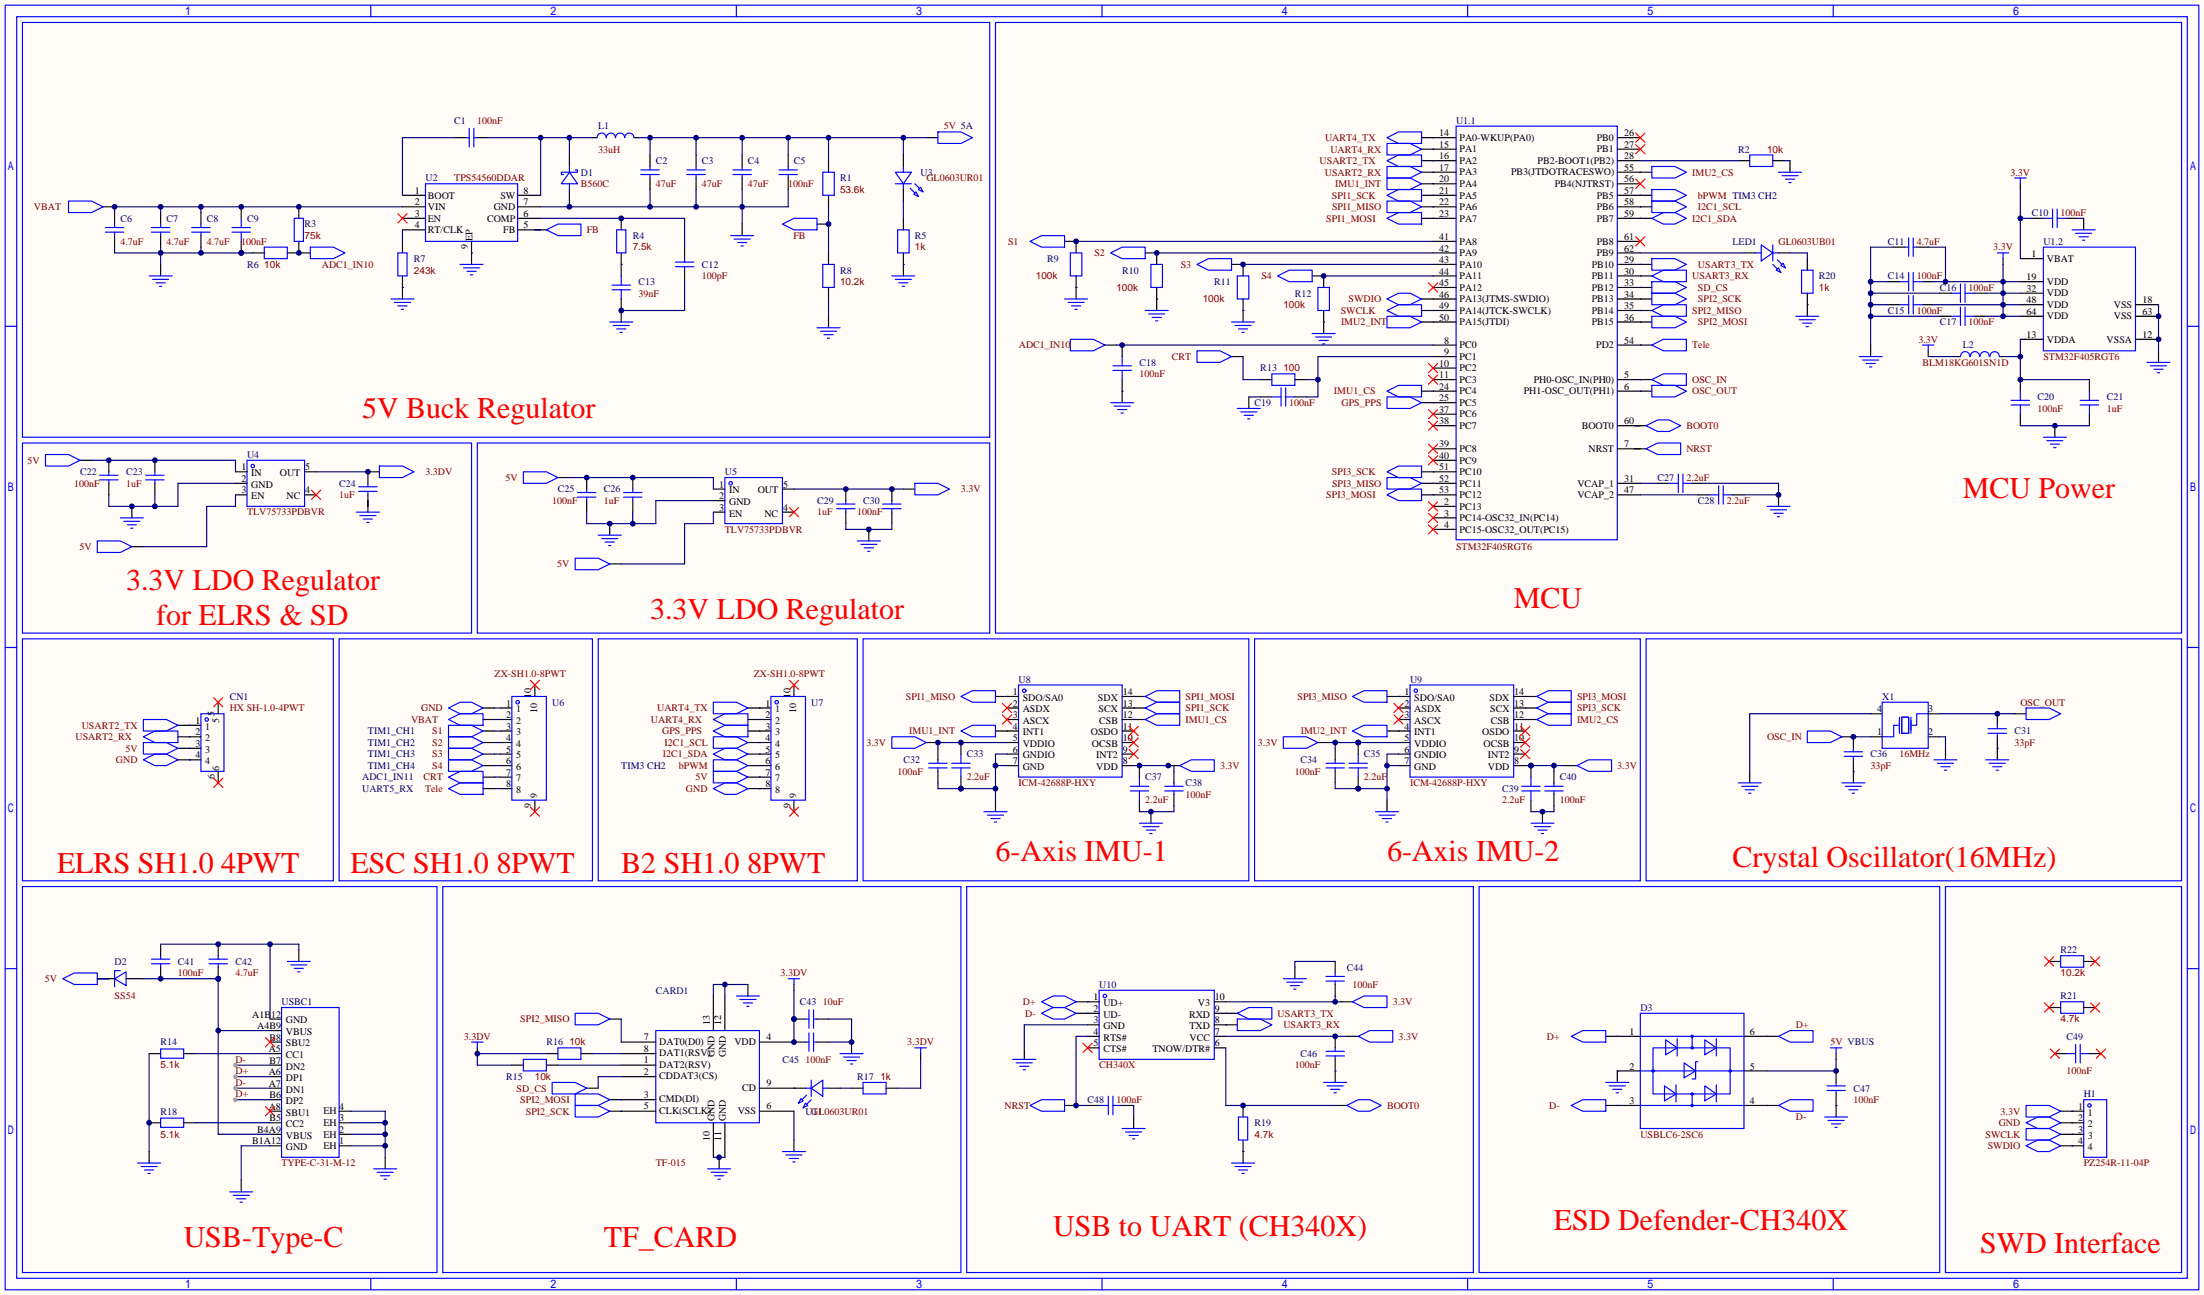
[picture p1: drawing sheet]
<svg xmlns="http://www.w3.org/2000/svg" width="486mm" height="285mm" viewBox="0 0 486 285" stroke-linecap="round" stroke-linejoin="round" font-family="sans-serif">
<defs><g id="words">
<g font-size="6.6" fill="#f00">
<text x="79.9" y="92">5V Buck Regulator</text>
<text x="432.9" y="109.8">MCU Power</text>
<text x="27.8" y="130.1">3.3V LDO Regulator</text>
<text x="34.4" y="137.8">for ELRS &amp; SD</text>
<text x="143.4" y="136.5">3.3V LDO Regulator</text>
<text x="333.9" y="134">MCU</text>
<text x="219.6" y="189.8">6-Axis IMU-1</text>
<text x="305.9" y="189.8">6-Axis IMU-2</text>
<text x="382.1" y="191.1">Crystal Oscillator(16MHz)</text>
<text x="12.6" y="192.4">ELRS SH1.0 4PWT</text>
<text x="77.3" y="192.4">ESC SH1.0 8PWT</text>
<text x="137" y="192.4">B2 SH1.0 8PWT</text>
<text x="40.5" y="274.9">USB-Type-C</text>
<text x="133.2" y="274.9">TF_CARD</text>
<text x="232.3" y="272.4">USB to UART (CH340X)</text>
<text x="342.8" y="271.1">ESD Defender-CH340X</text>
<text x="436.8" y="276.2">SWD Interface</text>
</g>
<g font-size="2.2" fill="#000080">
<text x="100.2" y="27.3">C1</text>
<text x="132" y="28.5">L1</text>
<text x="321.2" y="27.3">U1.1</text>
<text x="383.4" y="33.6">R2</text>
<text x="93.9" y="40">U2</text>
<text x="128.1" y="38.7">D1</text>
<text x="144.7" y="36.2">C2</text>
<text x="154.8" y="36.2">C3</text>
<text x="165" y="36.2">C4</text>
<text x="175.1" y="36.2">C5</text>
<text x="185.3" y="40">R1</text>
<text x="203.1" y="38.7">U3</text>
<text x="448.2" y="47.6">C10</text>
<text x="26.5" y="48.9">C6</text>
<text x="36.7" y="48.9">C7</text>
<text x="45.6" y="48.9">C8</text>
<text x="54.5" y="48.9">C9</text>
<text x="67.2" y="50.1">R3</text>
<text x="139.6" y="52.7">R4</text>
<text x="201.8" y="52.7">R5</text>
<text x="382.1" y="53.9">LED1</text>
<text x="416.4" y="53.9">C11</text>
<text x="450.7" y="53.9">U1.2</text>
<text x="54.5" y="59">R6</text>
<text x="91.3" y="57.8">R7</text>
<text x="154.8" y="59">C12</text>
<text x="231" y="57.8">R9</text>
<text x="140.8" y="62.8">C13</text>
<text x="185.3" y="60.3">R8</text>
<text x="247.5" y="60.3">R10</text>
<text x="267.8" y="62.8">R11</text>
<text x="285.6" y="65.4">R12</text>
<text x="401.2" y="61.6">R20</text>
<text x="416.4" y="61.6">C14</text>
<text x="427.9" y="64.1">C16</text>
<text x="416.4" y="69.2">C15</text>
<text x="427.9" y="71.7">C17</text>
<text x="432.9" y="76.8">L2</text>
<text x="251.3" y="80.6">C18</text>
<text x="278" y="81.9">R13</text>
<text x="276.7" y="89.5">C19</text>
<text x="449.5" y="88.2">C20</text>
<text x="464.7" y="88.2">C21</text>
<text x="54.5" y="100.9">U4</text>
<text x="17.7" y="104.7">C22</text>
<text x="27.8" y="104.7">C23</text>
<text x="74.8" y="107.3">C24</text>
<text x="159.9" y="104.7">U5</text>
<text x="365.6" y="106">C27</text>
<text x="123.1" y="108.6">C25</text>
<text x="133.2" y="108.6">C26</text>
<text x="180.2" y="111.1">C29</text>
<text x="190.4" y="111.1">C30</text>
<text x="374.5" y="111.1">C28</text>
<text x="50.7" y="154.3">CN1</text>
<text x="121.8" y="155.5">U6</text>
<text x="178.9" y="155.5">U7</text>
<text x="224.7" y="150.5">U8</text>
<text x="311" y="150.5">U9</text>
<text x="415.2" y="154.3">X1</text>
<text x="81.2" y="161.9">TIM1_CH1</text>
<text x="444.4" y="161.9">C31</text>
<text x="81.2" y="164.4">TIM1_CH2</text>
<text x="81.2" y="167">TIM1_CH3</text>
<text x="213.2" y="167">C33</text>
<text x="300.9" y="167">C35</text>
<text x="412.6" y="167">C36</text>
<text x="79.9" y="172.1">ADC1_IN11</text>
<text x="81.2" y="169.5">TIM1_CH4</text>
<text x="137" y="169.5">TIM3 CH2</text>
<text x="199.3" y="168.2">C32</text>
<text x="252.6" y="172.1">C37</text>
<text x="261.5" y="173.3">C38</text>
<text x="286.9" y="168.2">C34</text>
<text x="344" y="172.1">C40</text>
<text x="79.9" y="174.6">UART5_RX</text>
<text x="331.3" y="174.6">C39</text>
<text x="25.3" y="212.7">D2</text>
<text x="39.2" y="212.7">C41</text>
<text x="51.9" y="212.7">C42</text>
<text x="297.1" y="214">C44</text>
<text x="454.5" y="210.2">R22</text>
<text x="62.1" y="221.6">USBC1</text>
<text x="144.7" y="219">CARD1</text>
<text x="176.4" y="221.6">C43</text>
<text x="242.4" y="217.8">U10</text>
<text x="454.5" y="220.3">R21</text>
<text x="361.8" y="222.9">D3</text>
<text x="35.4" y="230.5">R14</text>
<text x="120.5" y="230.5">R16</text>
<text x="286.9" y="233">C46</text>
<text x="455.8" y="229.2">C49</text>
<text x="111.6" y="238.1">R15</text>
<text x="172.6" y="234.3">C45</text>
<text x="189.1" y="238.1">R17</text>
<text x="35.4" y="245.7">R18</text>
<text x="177.7" y="245.7">U11</text>
<text x="239.9" y="243.2">C48</text>
<text x="408.8" y="240.6">C47</text>
<text x="459.6" y="241.9">H1</text>
<text x="276.7" y="248.3">R19</text>
</g>
<g font-size="2.2" fill="#800000">
<text x="105.3" y="27.3">100nF</text>
<text x="208.2" y="28.5">5V 5A</text>
<text x="132" y="33.6">33uH</text>
<text x="292.3" y="31.1">UART4_TX</text>
<text x="293.4" y="33.6">UART4_RX</text>
<text x="389.8" y="33.6">10k</text>
<text x="100.2" y="40">TPS54560DDAR</text>
<text x="128.1" y="41.2">B560C</text>
<text x="144.7" y="41.2">47uF</text>
<text x="154.8" y="41.2">47uF</text>
<text x="165" y="41.2">47uF</text>
<text x="173.9" y="41.2">100nF</text>
<text x="204.3" y="40">GL0603UR01</text>
<text x="291.1" y="36.2">USART2_TX</text>
<text x="292.2" y="38.7">USART2_RX</text>
<text x="294.5" y="41.2">IMU1_INT</text>
<text x="373.3" y="38.7">IMU2_CS</text>
<text x="443.5" y="38.7">3.3V</text>
<text x="7.5" y="46.3">VBAT</text>
<text x="185.3" y="42.5">53.6k</text>
<text x="293.8" y="43.8">SPI1_SCK</text>
<text x="293.8" y="46.3">SPI1_MISO</text>
<text x="374.5" y="46.3">I2C1_SCL</text>
<text x="374.5" y="43.8">bPWM TIM3 CH2</text>
<text x="454.5" y="47.6">100nF</text>
<text x="26.5" y="53.9">4.7uF</text>
<text x="36.7" y="53.9">4.7uF</text>
<text x="45.6" y="53.9">4.7uF</text>
<text x="53.2" y="53.9">100nF</text>
<text x="67.2" y="52.7">75k</text>
<text x="129.4" y="51.4">FB</text>
<text x="175" y="52.7">FB</text>
<text x="222.3" y="53.9">S1</text>
<text x="292.6" y="48.9">SPI1_MOSI</text>
<text x="373.3" y="48.9">I2C1_SDA</text>
<text x="392.3" y="53.9">GL0603UB01</text>
<text x="422.8" y="53.9">4.7uF</text>
<text x="58.3" y="59">10k</text>
<text x="71" y="59">ADC1_IN10</text>
<text x="139.6" y="55.2">7.5k</text>
<text x="201.8" y="55.2">1k</text>
<text x="241.4" y="56.5">S2</text>
<text x="260.4" y="59">S3</text>
<text x="374.5" y="59">USART3_TX</text>
<text x="439.7" y="55.2">3.3V</text>
<text x="91.3" y="60.3">243k</text>
<text x="140.8" y="65.4">39nF</text>
<text x="154.8" y="61.6">100pF</text>
<text x="185.3" y="62.8">10.2k</text>
<text x="228.5" y="61.6">100k</text>
<text x="246.3" y="64.1">100k</text>
<text x="278.2" y="61.6">S4</text>
<text x="373.3" y="61.6">USART3_RX</text>
<text x="374.5" y="64.1">SD_CS</text>
<text x="401.2" y="64.1">1k</text>
<text x="422.8" y="61.6">100nF</text>
<text x="434.2" y="64.1">100nF</text>
<text x="265.3" y="66.6">100k</text>
<text x="283.1" y="67.9">100k</text>
<text x="295.7" y="69.2">SWCLK</text>
<text x="295.8" y="71.7">IMU2_INT</text>
<text x="297.5" y="66.6">SWDIO</text>
<text x="373.3" y="69.2">SPI2_MISO</text>
<text x="374.5" y="66.6">SPI2_SCK</text>
<text x="374.5" y="71.7">SPI2_MOSI</text>
<text x="422.8" y="69.2">100nF</text>
<text x="434.2" y="71.7">100nF</text>
<text x="224.7" y="76.8">ADC1_IN10</text>
<text x="373.3" y="76.8">Tele</text>
<text x="423.1" y="75.5">3.3V</text>
<text x="251.3" y="83.2">100nF</text>
<text x="258.5" y="79.3">CRT</text>
<text x="283.1" y="81.9">100</text>
<text x="424.1" y="80.6">BLM18KG601SN1D</text>
<text x="450.7" y="79.3">STM32F405RGT6</text>
<text x="284.4" y="89.5">100nF</text>
<text x="294.2" y="87">IMU1_CS</text>
<text x="295.9" y="89.5">GPS_PPS</text>
<text x="373.3" y="87">OSC_OUT</text>
<text x="373.3" y="84.4">OSC_IN</text>
<text x="372" y="94.6">BOOT0</text>
<text x="449.5" y="90.8">100nF</text>
<text x="464.7" y="90.8">1uF</text>
<text x="372" y="99.7">NRST</text>
<text x="6.1" y="102.2">5V</text>
<text x="16.4" y="107.3">100nF</text>
<text x="27.8" y="107.3">1uF</text>
<text x="93.9" y="104.7">3.3DV</text>
<text x="111.5" y="106">5V</text>
<text x="293.8" y="104.7">SPI3_SCK</text>
<text x="293.8" y="107.3">SPI3_MISO</text>
<text x="372" y="106">2.2uF</text>
<text x="54.5" y="113.6">TLV75733PDBVR</text>
<text x="74.8" y="109.8">1uF</text>
<text x="121.8" y="111.1">100nF</text>
<text x="133.2" y="111.1">1uF</text>
<text x="180.2" y="113.6">1uF</text>
<text x="189.1" y="113.6">100nF</text>
<text x="212" y="108.6">3.3V</text>
<text x="292.6" y="109.8">SPI3_MOSI</text>
<text x="380.9" y="111.1">2.2uF</text>
<text x="159.9" y="117.4">TLV75733PDBVR</text>
<text x="17.5" y="121.3">5V</text>
<text x="122.9" y="125.1">5V</text>
<text x="321.2" y="121.3">STM32F405RGT6</text>
<text x="109.1" y="149.2">ZX-SH1.0-8PWT</text>
<text x="166.2" y="149.2">ZX-SH1.0-8PWT</text>
<text x="199.8" y="154.3">SPI1_MISO</text>
<text x="261.5" y="154.3">SPI1_MOSI</text>
<text x="286.2" y="154.3">SPI3_MISO</text>
<text x="347.9" y="154.3">SPI3_MOSI</text>
<text x="445.6" y="155.5">OSC_OUT</text>
<text x="18" y="160.6">USART2_TX</text>
<text x="50.7" y="156.8">HX SH-1.0-4PWT</text>
<text x="90.7" y="159.4">VBAT</text>
<text x="92.9" y="156.8">GND</text>
<text x="95.3" y="161.9">S1</text>
<text x="143.6" y="159.4">UART4_RX</text>
<text x="145" y="156.8">UART4_TX</text>
<text x="146.1" y="161.9">GPS_PPS</text>
<text x="200.5" y="161.9">IMU1_INT</text>
<text x="261.5" y="156.8">SPI1_SCK</text>
<text x="261.5" y="159.4">IMU1_CS</text>
<text x="286.9" y="161.9">IMU2_INT</text>
<text x="347.9" y="156.8">SPI3_SCK</text>
<text x="347.9" y="159.4">IMU2_CS</text>
<text x="16.6" y="163.2">USART2_RX</text>
<text x="27.7" y="165.7">5V</text>
<text x="95.3" y="164.4">S2</text>
<text x="95.3" y="167">S3</text>
<text x="146.2" y="167">I2C1_SDA</text>
<text x="146.6" y="164.4">I2C1_SCL</text>
<text x="191.1" y="164.4">3.3V</text>
<text x="277.5" y="164.4">3.3V</text>
<text x="389.8" y="163.2">OSC_IN</text>
<text x="419" y="167">16MHz</text>
<text x="444.4" y="164.4">33pF</text>
<text x="25.6" y="168.2">GND</text>
<text x="93.4" y="172.1">CRT</text>
<text x="95.3" y="169.5">S4</text>
<text x="149.7" y="169.5">bPWM</text>
<text x="153.4" y="172.1">5V</text>
<text x="198" y="170.8">100nF</text>
<text x="213.2" y="172.1">2.2uF</text>
<text x="224.7" y="173.3">ICM-42688P-HXY</text>
<text x="269.1" y="169.5">3.3V</text>
<text x="285.6" y="170.8">100nF</text>
<text x="300.9" y="172.1">2.2uF</text>
<text x="311" y="173.3">ICM-42688P-HXY</text>
<text x="356.7" y="169.5">3.3V</text>
<text x="412.6" y="169.5">33pF</text>
<text x="93.8" y="174.6">Tele</text>
<text x="151.3" y="174.6">GND</text>
<text x="252.6" y="177.1">2.2uF</text>
<text x="261.5" y="175.9">100nF</text>
<text x="331.3" y="177.1">2.2uF</text>
<text x="344" y="177.1">100nF</text>
<text x="39.2" y="215.2">100nF</text>
<text x="51.9" y="215.2">4.7uF</text>
<text x="172.2" y="215.2">3.3DV</text>
<text x="454.5" y="215.2">10.2k</text>
<text x="9.9" y="216.5">5V</text>
<text x="25.3" y="220.3">SS54</text>
<text x="181.5" y="221.6">10uF</text>
<text x="225.7" y="221.6">D+</text>
<text x="298.3" y="217.8">100nF</text>
<text x="307.2" y="221.6">3.3V</text>
<text x="114.8" y="225.4">SPI2_MISO</text>
<text x="226.2" y="224.1">D-</text>
<text x="281.8" y="224.1">USART3_TX</text>
<text x="283.1" y="226.7">USART3_RX</text>
<text x="396.1" y="226.7">D+</text>
<text x="454.5" y="225.4">4.7k</text>
<text x="102.3" y="229.2">3.3DV</text>
<text x="125.6" y="230.5">10k</text>
<text x="200.1" y="230.5">3.3DV</text>
<text x="308.5" y="229.2">3.3V</text>
<text x="341.2" y="229.2">D+</text>
<text x="403.7" y="230.5">5V VBUS</text>
<text x="35.4" y="235.6">5.1k</text>
<text x="51.9" y="236.8">D+</text>
<text x="51.9" y="239.4">D-</text>
<text x="51.9" y="234.3">D-</text>
<text x="118" y="238.1">10k</text>
<text x="177.7" y="234.3">100nF</text>
<text x="194.2" y="238.1">1k</text>
<text x="242.4" y="235.6">CH340X</text>
<text x="285.6" y="235.6">100nF</text>
<text x="455.8" y="236.8">100nF</text>
<text x="51.9" y="241.9">D+</text>
<text x="114" y="240.6">SD_CS</text>
<text x="114.8" y="243.2">SPI2_MOSI</text>
<text x="116" y="245.7">SPI2_SCK</text>
<text x="178.9" y="245.7">GL0603UR01</text>
<text x="221.6" y="244.4">NRST</text>
<text x="246.3" y="243.2">100nF</text>
<text x="305.9" y="244.4">BOOT0</text>
<text x="341.7" y="244.4">D-</text>
<text x="408.8" y="243.2">100nF</text>
<text x="441.3" y="245.7">3.3V</text>
<text x="35.4" y="250.8">5.1k</text>
<text x="276.7" y="250.8">4.7k</text>
<text x="361.8" y="250.8">USBLC6-2SC6</text>
<text x="396.1" y="247">D-</text>
<text x="438" y="250.8">SWCLK</text>
<text x="440.9" y="248.3">GND</text>
<text x="62.1" y="257.1">TYPE-C-31-M-12</text>
<text x="144.7" y="257.1">TF-015</text>
<text x="438.5" y="253.3">SWDIO</text>
<text x="459.6" y="257.1">PZ254R-11-04P</text>
</g>
<g font-size="2.2">
<text x="317.5" y="30">14</text>
<text x="317.5" y="32.6">15</text>
<text x="317.5" y="35.1">16</text>
<text x="321.9" y="31.1">PA0-WKUP(PA0)</text>
<text x="321.9" y="33.6">PA1</text>
<text x="352.2" y="31.1">PB0</text>
<text x="352.2" y="33.6">PB1</text>
<text x="358.3" y="30">26</text>
<text x="358.3" y="32.6">27</text>
<text x="358.3" y="35.1">28</text>
<text x="317.5" y="37.7">17</text>
<text x="317.5" y="40.2">20</text>
<text x="321.9" y="36.1">PA2</text>
<text x="321.9" y="38.7">PA3</text>
<text x="321.9" y="41.2">PA4</text>
<text x="333.3" y="38.7">PB3(JTDOTRACESWO)</text>
<text x="339.2" y="36.1">PB2-BOOT1(PB2)</text>
<text x="342.9" y="41.2">PB4(NJTRST)</text>
<text x="358.3" y="37.7">55</text>
<text x="358.3" y="40.2">56</text>
<text x="91.5" y="42.7">1</text>
<text x="91.5" y="45.3">2</text>
<text x="91.5" y="47.8">3</text>
<text x="94.4" y="43.8">BOOT</text>
<text x="94.4" y="46.3">VIN</text>
<text x="108.9" y="46.3">GND</text>
<text x="110.4" y="43.8">SW</text>
<text x="115.4" y="47.8">6</text>
<text x="115.4" y="45.3">7</text>
<text x="115.4" y="42.7">8</text>
<text x="317.5" y="42.7">21</text>
<text x="317.5" y="45.3">22</text>
<text x="317.5" y="47.8">23</text>
<text x="321.9" y="43.8">PA5</text>
<text x="321.9" y="46.3">PA6</text>
<text x="352.2" y="43.8">PB5</text>
<text x="352.2" y="46.3">PB6</text>
<text x="358.3" y="42.7">57</text>
<text x="358.3" y="45.3">58</text>
<text x="358.3" y="47.8">59</text>
<text x="91.5" y="50.4">4</text>
<text x="94.4" y="48.8">EN</text>
<text x="94.4" y="51.4">RT/CLK</text>
<text x="104.2" y="53.2" transform="rotate(-90 104.2 53.2)">EP</text>
<text x="107.4" y="48.8">COMP</text>
<text x="111" y="51.4">FB</text>
<text x="115.4" y="50.4">5</text>
<text x="317.5" y="52.9">41</text>
<text x="321.9" y="48.8">PA7</text>
<text x="321.9" y="53.9">PA8</text>
<text x="352.2" y="48.8">PB7</text>
<text x="352.2" y="53.9">PB8</text>
<text x="358.3" y="52.9">61</text>
<text x="103.2" y="54.8" transform="rotate(-90 103.2 54.8)">9</text>
<text x="317.5" y="55.4">42</text>
<text x="317.5" y="58">43</text>
<text x="321.9" y="56.5">PA9</text>
<text x="321.9" y="59">PA10</text>
<text x="351.1" y="59">PB10</text>
<text x="352.2" y="56.5">PB9</text>
<text x="358.3" y="58">29</text>
<text x="358.3" y="55.4">62</text>
<text x="448.1" y="56.7">1</text>
<text x="451.5" y="57.7">VBAT</text>
<text x="317.5" y="60.5">44</text>
<text x="317.5" y="63.1">45</text>
<text x="317.5" y="65.6">46</text>
<text x="321.9" y="61.5">PA11</text>
<text x="321.9" y="64.1">PA12</text>
<text x="351.1" y="61.5">PB11</text>
<text x="351.1" y="64.1">PB12</text>
<text x="358.3" y="60.5">30</text>
<text x="358.3" y="63.1">33</text>
<text x="358.3" y="65.6">34</text>
<text x="447" y="61.8">19</text>
<text x="447" y="64.3">32</text>
<text x="451.5" y="62.8">VDD</text>
<text x="451.5" y="65.4">VDD</text>
<text x="317.5" y="68.1">49</text>
<text x="317.5" y="70.7">50</text>
<text x="321.9" y="66.6">PA13(JTMS-SWDIO)</text>
<text x="321.9" y="69.2">PA14(JTCK-SWCLK)</text>
<text x="321.9" y="71.7">PA15(JTDI)</text>
<text x="351.1" y="66.6">PB13</text>
<text x="351.1" y="69.2">PB14</text>
<text x="351.1" y="71.7">PB15</text>
<text x="358.3" y="68.1">35</text>
<text x="358.3" y="70.7">36</text>
<text x="447" y="66.9">48</text>
<text x="447" y="69.4">64</text>
<text x="451.5" y="67.9">VDD</text>
<text x="451.5" y="70.4">VDD</text>
<text x="466.3" y="67.9">VSS</text>
<text x="466.3" y="70.4">VSS</text>
<text x="472.6" y="66.9">18</text>
<text x="472.6" y="69.4">63</text>
<text x="318.6" y="75.8">8</text>
<text x="321.9" y="76.8">PC0</text>
<text x="352.1" y="76.8">PD2</text>
<text x="358.3" y="75.8">54</text>
<text x="447" y="74.5">13</text>
<text x="451.5" y="75.5">VDDA</text>
<text x="464.7" y="75.5">VSSA</text>
<text x="472.6" y="74.5">12</text>
<text x="317.5" y="80.8">10</text>
<text x="317.5" y="83.4">11</text>
<text x="318.6" y="78.3">9</text>
<text x="321.9" y="79.3">PC1</text>
<text x="321.9" y="81.9">PC2</text>
<text x="358.3" y="83.4">5</text>
<text x="317.5" y="85.9">24</text>
<text x="317.5" y="88.5">25</text>
<text x="321.9" y="84.4">PC3</text>
<text x="321.9" y="86.9">PC4</text>
<text x="321.9" y="89.5">PC5</text>
<text x="336.1" y="86.9">PH1-OSC_OUT(PH1)</text>
<text x="338.3" y="84.4">PH0-OSC_IN(PH0)</text>
<text x="358.3" y="85.9">6</text>
<text x="317.5" y="91">37</text>
<text x="317.5" y="93.5">38</text>
<text x="321.9" y="92">PC6</text>
<text x="321.9" y="94.6">PC7</text>
<text x="348.9" y="94.6">BOOT0</text>
<text x="358.3" y="93.5">60</text>
<text x="317.5" y="98.6">39</text>
<text x="317.5" y="101.2">40</text>
<text x="321.9" y="99.6">PC8</text>
<text x="350.4" y="99.6">NRST</text>
<text x="358.3" y="98.6">7</text>
<text x="53.3" y="103.7">1</text>
<text x="53.3" y="106.2">2</text>
<text x="55.4" y="105">IN</text>
<text x="55.4" y="107.5">GND</text>
<text x="61.7" y="105">OUT</text>
<text x="67.3" y="103.7">5</text>
<text x="158.7" y="107.5">1</text>
<text x="172.7" y="107.5">5</text>
<text x="317.5" y="103.7">51</text>
<text x="317.5" y="106.2">52</text>
<text x="321.9" y="102.2">PC9</text>
<text x="321.9" y="104.7">PC10</text>
<text x="321.9" y="107.3">PC11</text>
<text x="347.9" y="107.3">VCAP_1</text>
<text x="358.3" y="106.2">31</text>
<text x="53.3" y="108.8">3</text>
<text x="55.4" y="110.1">EN</text>
<text x="63.2" y="110.1">NC</text>
<text x="67.3" y="108.8">4</text>
<text x="158.7" y="110.1">2</text>
<text x="158.7" y="112.6">3</text>
<text x="160.8" y="108.8">IN</text>
<text x="160.8" y="111.3">GND</text>
<text x="160.8" y="113.9">EN</text>
<text x="167.1" y="108.8">OUT</text>
<text x="168.6" y="113.9">NC</text>
<text x="172.7" y="112.6">4</text>
<text x="317.5" y="108.8">53</text>
<text x="318.6" y="111.3">2</text>
<text x="318.6" y="113.9">3</text>
<text x="321.9" y="112.3">PC13</text>
<text x="321.9" y="109.8">PC12</text>
<text x="347.9" y="109.8">VCAP_2</text>
<text x="358.3" y="108.8">47</text>
<text x="318.6" y="116.4">4</text>
<text x="321.9" y="114.9">PC14-OSC32_IN(PC14)</text>
<text x="321.9" y="117.4">PC15-OSC32_OUT(PC15)</text>
<text x="111.7" y="155.8">1</text>
<text x="117.2" y="153.9" transform="rotate(-90 117.2 153.9)">10</text>
<text x="168.8" y="155.8">1</text>
<text x="174.3" y="153.9" transform="rotate(-90 174.3 153.9)">10</text>
<text x="223.4" y="153.2">1</text>
<text x="223.4" y="155.8">2</text>
<text x="225.6" y="154.5">SDO/SA0</text>
<text x="242.2" y="154.5">SDX</text>
<text x="247.6" y="155.8">13</text>
<text x="247.6" y="153.2">14</text>
<text x="309.8" y="153.2">1</text>
<text x="309.8" y="155.8">2</text>
<text x="312" y="154.5">SDO/SA0</text>
<text x="328.6" y="154.5">SDX</text>
<text x="334" y="155.8">13</text>
<text x="334" y="153.2">14</text>
<text x="43.1" y="159.6">1</text>
<text x="45.3" y="160.9">1</text>
<text x="47.3" y="157.8" transform="rotate(-90 47.3 157.8)">5</text>
<text x="48.4" y="159.5" transform="rotate(-90 48.4 159.5)">5</text>
<text x="111.7" y="160.9">3</text>
<text x="111.7" y="158.3">2</text>
<text x="113.8" y="159.6">2</text>
<text x="113.8" y="157">1</text>
<text x="118.5" y="157.2" transform="rotate(-90 118.5 157.2)">10</text>
<text x="168.8" y="160.9">3</text>
<text x="168.8" y="158.3">2</text>
<text x="171" y="159.6">2</text>
<text x="171" y="157">1</text>
<text x="175.6" y="157.2" transform="rotate(-90 175.6 157.2)">10</text>
<text x="223.4" y="158.3">3</text>
<text x="223.4" y="160.9">4</text>
<text x="225.6" y="157">ASDX</text>
<text x="225.6" y="159.6">ASCX</text>
<text x="242.3" y="157">SCX</text>
<text x="242.5" y="159.6">CSB</text>
<text x="247.6" y="160.9">11</text>
<text x="247.6" y="158.3">12</text>
<text x="309.8" y="158.3">3</text>
<text x="309.8" y="160.9">4</text>
<text x="312" y="157">ASDX</text>
<text x="312" y="159.6">ASCX</text>
<text x="328.7" y="157">SCX</text>
<text x="328.8" y="159.6">CSB</text>
<text x="334" y="160.9">11</text>
<text x="334" y="158.3">12</text>
<text x="414.1" y="157">4</text>
<text x="425.3" y="157">3</text>
<text x="43.1" y="162.1">2</text>
<text x="43.1" y="164.7">3</text>
<text x="43.1" y="167.2">4</text>
<text x="45.3" y="163.4">2</text>
<text x="45.3" y="165.9">3</text>
<text x="111.7" y="165.9">5</text>
<text x="111.7" y="163.4">4</text>
<text x="113.8" y="167.2">5</text>
<text x="113.8" y="164.7">4</text>
<text x="113.8" y="162.1">3</text>
<text x="168.8" y="165.9">5</text>
<text x="168.8" y="163.4">4</text>
<text x="171" y="167.2">5</text>
<text x="171" y="164.7">4</text>
<text x="171" y="162.1">3</text>
<text x="223.4" y="163.4">5</text>
<text x="223.4" y="165.9">6</text>
<text x="225.6" y="162.1">INT1</text>
<text x="225.6" y="164.7">VDDIO</text>
<text x="225.6" y="167.2">GNDIO</text>
<text x="240.6" y="162.1">OSDO</text>
<text x="240.9" y="164.7">OCSB</text>
<text x="241.8" y="167.2">INT2</text>
<text x="247.6" y="165.9">9</text>
<text x="247.6" y="163.4">10</text>
<text x="309.8" y="163.4">5</text>
<text x="309.8" y="165.9">6</text>
<text x="312" y="162.1">INT1</text>
<text x="312" y="164.7">VDDIO</text>
<text x="312" y="167.2">GNDIO</text>
<text x="327" y="162.1">OSDO</text>
<text x="327.2" y="164.7">OCSB</text>
<text x="328.2" y="167.2">INT2</text>
<text x="334" y="165.9">9</text>
<text x="334" y="163.4">10</text>
<text x="414.1" y="162.1">1</text>
<text x="425.3" y="162.1">2</text>
<text x="45.3" y="168.5">4</text>
<text x="47.3" y="171.6" transform="rotate(-90 47.3 171.6)">6</text>
<text x="48.4" y="170" transform="rotate(-90 48.4 170)">6</text>
<text x="111.7" y="173.6">8</text>
<text x="111.7" y="171">7</text>
<text x="111.7" y="168.5">6</text>
<text x="113.8" y="172.3">7</text>
<text x="113.8" y="169.7">6</text>
<text x="168.8" y="173.6">8</text>
<text x="168.8" y="171">7</text>
<text x="168.8" y="168.5">6</text>
<text x="171" y="172.3">7</text>
<text x="171" y="169.7">6</text>
<text x="223.4" y="168.5">7</text>
<text x="225.6" y="169.7">GND</text>
<text x="241.8" y="169.7">VDD</text>
<text x="247.6" y="168.5">8</text>
<text x="309.8" y="168.5">7</text>
<text x="312" y="169.7">GND</text>
<text x="328.2" y="169.7">VDD</text>
<text x="334" y="168.5">8</text>
<text x="113.8" y="174.8">8</text>
<text x="117.2" y="178.1" transform="rotate(-90 117.2 178.1)">9</text>
<text x="118.5" y="175.9" transform="rotate(-90 118.5 175.9)">9</text>
<text x="171" y="174.8">8</text>
<text x="174.3" y="178.1" transform="rotate(-90 174.3 178.1)">9</text>
<text x="175.6" y="175.9" transform="rotate(-90 175.6 175.9)">9</text>
<text x="241.2" y="220.5">1</text>
<text x="243.4" y="221.8">UD+</text>
<text x="264.2" y="221.8">V3</text>
<text x="268" y="220.5">10</text>
<text x="55.6" y="224.4">A1B12</text>
<text x="56.7" y="226.9">A4B9</text>
<text x="63" y="225.6">GND</text>
<text x="156.6" y="226.1" transform="rotate(-90 156.6 226.1)">13</text>
<text x="159.1" y="226.1" transform="rotate(-90 159.1 226.1)">12</text>
<text x="241.2" y="223.1">2</text>
<text x="241.2" y="225.6">3</text>
<text x="243.4" y="224.4">UD-</text>
<text x="243.4" y="226.9">GND</text>
<text x="262.3" y="224.4">RXD</text>
<text x="262.4" y="226.9">TXD</text>
<text x="268" y="225.6">8</text>
<text x="268" y="223.1">9</text>
<text x="59.3" y="232">A5</text>
<text x="59.4" y="229.4">B8</text>
<text x="63" y="228.2">VBUS</text>
<text x="63" y="230.7">SBU2</text>
<text x="63" y="233.2">CC1</text>
<text x="142" y="229.3">7</text>
<text x="142" y="231.9">8</text>
<text x="145.4" y="230.4">DAT0(D0)</text>
<text x="145.4" y="232.9">DAT1(RSV)</text>
<text x="157.6" y="233.1" transform="rotate(-90 157.6 233.1)">GND</text>
<text x="160.1" y="233.1" transform="rotate(-90 160.1 233.1)">GND</text>
<text x="162" y="230.4">VDD</text>
<text x="169" y="229.3">4</text>
<text x="241.2" y="228.2">4</text>
<text x="241.2" y="230.7">5</text>
<text x="243.4" y="229.4">RTS#</text>
<text x="243.4" y="232">CTS#</text>
<text x="254.2" y="232">TNOW/DTR#</text>
<text x="262.4" y="229.4">VCC</text>
<text x="268" y="230.7">6</text>
<text x="268" y="228.2">7</text>
<text x="359.4" y="228.2">1</text>
<text x="386" y="228.2">6</text>
<text x="59.3" y="237.1">A6</text>
<text x="59.3" y="239.6">A7</text>
<text x="59.4" y="234.5">B7</text>
<text x="63" y="235.8">DN2</text>
<text x="63" y="238.3">DP1</text>
<text x="142" y="234.4">1</text>
<text x="142" y="237">2</text>
<text x="145.4" y="235.4">DAT2(RSV)</text>
<text x="145.4" y="238">CDDAT3(CS)</text>
<text x="169" y="239.5">9</text>
<text x="359.4" y="235.8">2</text>
<text x="386" y="235.8">5</text>
<text x="59.3" y="244.7">A8</text>
<text x="59.4" y="242.1">B6</text>
<text x="63" y="240.9">DN1</text>
<text x="63" y="243.4">DP2</text>
<text x="63" y="245.9">SBU1</text>
<text x="71.4" y="245.7">EH</text>
<text x="74.8" y="244.7">4</text>
<text x="142" y="242">3</text>
<text x="142" y="244.6">5</text>
<text x="145.4" y="243.1">CMD(DI)</text>
<text x="145.4" y="245.6">CLK(SCLK)</text>
<text x="162.7" y="245.6">VSS</text>
<text x="163.7" y="240.5">CD</text>
<text x="169" y="244.6">6</text>
<text x="359.4" y="243.4">3</text>
<text x="386" y="243.4">4</text>
<text x="458.4" y="244.7">1</text>
<text x="460.6" y="245.9">1</text>
<text x="56.7" y="249.8">B4A9</text>
<text x="59.4" y="247.2">B5</text>
<text x="63" y="248.5">CC2</text>
<text x="63" y="251">VBUS</text>
<text x="71.4" y="248.2">EH</text>
<text x="71.4" y="250.8">EH</text>
<text x="74.8" y="247.2">3</text>
<text x="74.8" y="249.8">2</text>
<text x="156.6" y="251.6" transform="rotate(-90 156.6 251.6)">10</text>
<text x="157.6" y="247.1" transform="rotate(-90 157.6 247.1)">GND</text>
<text x="159.1" y="251.6" transform="rotate(-90 159.1 251.6)">11</text>
<text x="160.1" y="247.1" transform="rotate(-90 160.1 247.1)">GND</text>
<text x="458.4" y="247.2">2</text>
<text x="458.4" y="249.8">3</text>
<text x="460.6" y="248.5">2</text>
<text x="460.6" y="251">3</text>
<text x="55.6" y="252.3">B1A12</text>
<text x="63" y="253.6">GND</text>
<text x="71.4" y="253.3">EH</text>
<text x="74.8" y="252.3">1</text>
<text x="458.4" y="252.3">4</text>
<text x="460.6" y="253.6">4</text>
</g>
</g></defs>
<path d="M0 0h486.2v285.5h-486.2z" fill="#fffcf7"/>
<g fill="none" stroke="#00f" stroke-width=".25">
<path d="M1.1 1.1h483.9v283.3h-483.9zM3.7 3.7h478.8v278.1h-478.8zM81.8 1.1v2.6M162.4 1.1v2.6M243.1 1.1v2.6M323.7 1.1v2.6M404.4 1.1v2.6M321.2 27.8h35.5v91.2h-35.5zM15.1 44.3h5.1l2.5 1.3-2.5 1.3h-5.1zM450.7 54.5h20.3v22.8h-20.3zM1.1 71.9h2.6M482.5 71.9h2.5"/>
<path d="M1.1 142.7h2.6M482.5 142.7h2.5M1.1 213.6h2.6M482.5 213.6h2.5M81.8 281.8v2.6M162.4 281.8v2.6M243.1 281.8v2.6M323.7 281.8v2.6M404.4 281.8v2.6"/>
</g>
<g fill="none" stroke="#000" stroke-width=".25">
<path d="M316.1 30.4h5.1M316.1 32.9h5.1M316.1 35.4h5.1M316.1 38h5.1M356.7 30.4h5.1M356.7 32.9h5.1M356.7 35.4h5.1M356.7 38h5.1M22.7 45.6h2.6M316.1 40.5h5.1M316.1 43.1h5.1M316.1 45.6h5.1"/>
<path d="M316.1 48.1h5.1M316.1 58.3h5.1M316.1 53.2h5.1M316.1 55.8h5.1M356.7 40.5h5.1M356.7 43.1h5.1M356.7 45.6h5.1M356.7 48.1h5.1M356.7 58.3h5.1M356.7 53.2h5.1M356.7 55.8h5.1M445.6 57h5.1"/>
<path d="M316.1 60.8h5.1M316.1 63.4h5.1M316.1 65.9h5.1M316.1 68.5h5.1M316.1 71h5.1M316.1 76.1h5.1M316.1 78.6h5.1M356.7 60.8h5.1M356.7 63.4h5.1M356.7 65.9h5.1M356.7 68.5h5.1M356.7 71h5.1"/>
<path d="M356.7 76.1h5.1M445.6 74.8h5.1M445.6 67.2h5.1M445.6 62.1h5.1M445.6 64.6h5.1M445.6 69.7h5.1M471 74.8h5.1M471 67.2h5.1M471 69.7h5.1M316.1 81.2h5.1M316.1 83.7h5.1M316.1 86.2h5.1"/>
<path d="M316.1 88.8h5.1M316.1 91.3h5.1M316.1 93.9h5.1M316.1 98.9h5.1M356.7 83.7h5.1M356.7 86.2h5.1M356.7 93.9h5.1M356.7 98.9h5.1M316.1 111.6h5.1M316.1 114.2h5.1M316.1 116.7h5.1M316.1 101.5h5.1"/>
<path d="M316.1 104h5.1M316.1 106.6h5.1M316.1 109.1h5.1M356.7 106.6h5.1M356.7 109.1h5.1"/>
</g>
<g fill="none" stroke="#f00" stroke-width=".25">
<path d="M360.8 29.3l2 2.1M360.8 31.9l2 2M360.8 39.5l2 2M362.8 29.3l-2 2.1M362.8 31.9l-2 2M362.8 39.5l-2 2M360.8 52.2l2 2M362.8 52.2l-2 2M315.1 62.4l2 2M317.1 62.4l-2 2M315.1 80.1l2 2.1M315.1 82.7l2 2"/>
<path d="M315.1 90.3l2 2M315.1 92.8l2 2.1M315.1 97.9l2 2M317.1 80.1l-2 2.1M317.1 82.7l-2 2M317.1 90.3l-2 2M317.1 92.8l-2 2.1M317.1 97.9l-2 2M315.1 110.6l2 2M315.1 113.2l2 2M315.1 115.7l2 2M315.1 100.5l2 2"/>
<path d="M317.1 110.6l-2 2M317.1 113.2l-2 2M317.1 115.7l-2 2M317.1 100.5l-2 2"/>
</g>
<path d="M25.3 54.5v1.3h30.5M35.4 54.5v3.8M44.3 54.5v1.3" fill="none" stroke="#000080" stroke-width=".25"/>
<g fill="#000080">
<circle cx="53.2" cy="55.8" r=".63"/>
<circle cx="44.3" cy="55.8" r=".63"/>
<circle cx="35.4" cy="55.8" r=".63"/>
</g>
<g fill="none" stroke="#000" stroke-width=".25">
<path d="M143.4 34.2v2.5M143.4 39.2v2.6M153.5 34.2v2.5M153.5 39.2v2.6M163.7 34.2v2.5M163.7 39.2v2.6M204.3 30.4h2.6M383.4 35.4h2.6M391 35.4h2.6M35.4 58.3v2.5M55.8 55.8h2.5M63.4 55.8h5.1"/>
<path d="M199.3 48.1v2.6M199.3 55.8v2.5M398.7 57v2.6M398.7 64.6v2.6M17.7 101.5h2.5M81.2 104v2.6M81.2 109.1v2.5M123.1 105.3h2.5M139.6 105.3v2.5M139.6 110.4v2.5M29.1 120.5h2.5M134.5 124.3h2.5"/>
<path d="M110.4 158.6h2.5M110.4 156.1h2.5M118 151v2.5M167.5 158.6h2.6M167.5 156.1h2.6M175.1 151v2.5M106.6 168.8h2.5M106.6 166.2h2.5M106.6 163.7h2.5M106.6 161.2h2.5M110.4 173.9h2.5M110.4 171.3h2.5"/>
<path d="M110.4 168.8h2.5M110.4 166.2h2.5M110.4 163.7h2.5M110.4 161.2h2.5M118 176.4v2.5M167.5 173.9h2.6M167.5 171.3h2.6M167.5 168.8h2.6M167.5 166.2h2.6M167.5 163.7h2.6M167.5 161.2h2.6M175.1 176.4v2.5"/>
<path d="M21.5 215.8h3.8M27.8 215.8h3.8M112.9 234.8h2.5M120.5 234.8h2.6M120.5 232.3h2.6M128.1 232.3h2.6M187.8 239.9h2.6M195.5 239.9h2.5"/>
</g>
<g fill="none" stroke="#00f" stroke-width=".25">
<path d="M5 5h213.3v91.4h-213.3zM141.4 38.5h4M141.4 37.5h4M143.4 36.7v.8M143.4 38.5v.7M151.5 38.5h4.1M151.5 37.5h4.1M153.5 36.7v.8M153.5 38.5v.7M161.7 38.5h4M161.7 37.5h4M163.7 36.7v.8"/>
<path d="M163.7 38.5v.7M206.9 29.1h5.1l2.5 1.3-2.5 1.2h-5.1zM386 34.2h5v2.5h-5zM58.3 54.5h5.1v2.5h-5.1zM68.5 54.5h5l2.6 1.3-2.6 1.2h-5zM198 50.7h2.5v5.1h-2.5zM397.4 59.6h2.5v5h-2.5zM32.9 60.8h5.1M33.7 61.6h3.5M34.4 62.4h2M35.2 63.1h.5M10 100.2h5.1l2.6 1.3-2.6 1.2h-5.1z"/>
<path d="M21.5 119.3h5l2.6 1.2-2.6 1.3h-5zM79.1 108.3h4.1M79.1 107.3h4.1M81.2 106.6v.7M81.2 108.3v.8M115.4 104h5.1l2.6 1.3-2.6 1.3h-5.1zM137.5 109.6h4.1M137.5 108.6h4.1M126.9 123.1h5.1l2.5 1.2-2.5 1.3h-5.1zM74.8 140.8h55.9v53.4h-55.9zM98.9 159.9h5.1l2.6 1.3-2.6 1.2h-5.1zM112.9 153.5h7.6v22.9h-7.6z"/>
<path d="M170.1 153.5h7.6v22.9h-7.6zM98.9 167.5h5.1l2.6 1.3-2.6 1.3h-5.1zM98.9 162.4h5.1l2.6 1.3-2.6 1.3h-5.1zM98.9 165h5.1l2.6 1.2-2.6 1.3h-5.1zM25.3 215.8l2.5-1.6v3.1zM26.5 214h-1.2v3.6M115.4 233.6h5.1v2.5h-5.1zM123.1 231h5v2.6h-5zM190.4 238.6h5.1v2.6h-5.1z"/>
<circle cx="114.2" cy="154.8" r=".38"/>
<circle cx="171.3" cy="154.8" r=".38"/>
</g>
<path d="M117 150l2 2M119 150l-2 2M174.1 150l2 2M176.1 150l-2 2M117 177.9l2 2.1M119 177.9l-2 2.1M174.1 177.9l2 2.1M176.1 177.9l-2 2.1" fill="none" stroke="#f00" stroke-width=".25"/>
<path d="M20.2 101.5h31.7v2.5M125.6 105.3h31.8v2.5" fill="none" stroke="#000080" stroke-width=".25"/>
<circle cx="139.6" cy="105.3" r=".63" fill="#000080"/>
<path d="M32.1 105.8h4.1M32.1 104.8h4.1M139.6 107.8v.8M139.6 109.6v.8M184.5 112.1h4.1M184.5 111.1h4.1M186.6 110.4v.7M186.6 112.1v.8" fill="none" stroke="#00f" stroke-width=".25"/>
<path d="M34.2 101.5v2.5M34.2 106.6v2.5M186.6 107.8v2.6M186.6 112.9v2.5" fill="none" stroke="#000" stroke-width=".25"/>
<circle cx="34.2" cy="101.5" r=".63" fill="#000080"/>
<path d="M26.5 114.2h5.1M27.3 114.9h3.6M28.1 115.7h2M28.8 116.5h.5M34.2 104v.8M34.2 105.8v.8M132 118h5M132.7 118.7h3.6M133.5 119.5h2M134.2 120.3h.5" fill="none" stroke="#00f" stroke-width=".25"/>
<path d="M29.1 111.6v2.6M134.5 115.4v2.6" fill="none" stroke="#000" stroke-width=".25"/>
<path d="M34.2 109.1v2.5M51.9 106.6h-12.7v5h-15.2v-2.5" fill="none" stroke="#000080" stroke-width=".25"/>
<g fill="#000080">
<circle cx="34.2" cy="111.6" r=".63"/>
<circle cx="29.1" cy="111.6" r=".63"/>
</g>
<path d="M139.6 112.9v2.5M157.4 110.4h-12.7v5h-15.3v-2.5" fill="none" stroke="#000080" stroke-width=".25"/>
<g fill="#000080">
<circle cx="134.5" cy="115.4" r=".63"/>
<circle cx="139.6" cy="115.4" r=".63"/>
</g>
<path d="M129.4 107.8v.8M129.4 109.6v.8" fill="none" stroke="#00f" stroke-width=".25"/>
<path d="M129.4 105.3v2.5" fill="none" stroke="#000" stroke-width=".25"/>
<circle cx="129.4" cy="105.3" r=".63" fill="#000080"/>
<path d="M24 101.5v2.5M129.4 110.4v2.5M342.8 170.1v2.5M342.8 175.1v2.6M405 236.1v2.5M405 241.2v2.5" fill="none" stroke="#000" stroke-width=".25"/>
<path d="M24 104v.8M24 105.8v.8M127.4 108.6h4M127.4 109.6h4M340.7 173.4h4.1M340.7 174.4h4.1M342.8 172.6v.8M342.8 174.4v.7M403 239.4h4M405 238.6v.8M403 240.4h4M405 240.4v.8" fill="none" stroke="#00f" stroke-width=".25"/>
<circle cx="24" cy="101.5" r=".63" fill="#000080"/>
<g fill="none" stroke="#000" stroke-width=".25">
<path d="M100.2 30.4h2.5M105.3 30.4h2.5M173.9 34.2v2.5M173.9 39.2v2.6M24 106.6v2.5M196.7 107.8v2.6M196.7 112.9v2.5M206.9 165v2.5M206.9 170.1v2.5M259 170.1v2.5M259 175.1v2.6M294.5 165v2.5"/>
<path d="M294.5 170.1v2.5M35.4 208.2v2.5M35.4 213.2v2.6M294.5 212v2.5M294.5 217v2.6M175.1 229.7h2.6M180.2 229.7h2.6M294.5 228.5v2.5M294.5 233.6v2.5"/>
</g>
<g fill="none" stroke="#00f" stroke-width=".25">
<path d="M102.7 30.4h.8M103.5 28.3v4.1M104.5 30.4h.8M104.5 28.3v4.1M171.8 37.5h4.1M171.8 38.5h4.1M173.9 36.7v.8M173.9 38.5v.7M22 104.8h4M22 105.8h4M194.7 111.1h4.1M194.7 112.1h4.1"/>
<path d="M196.7 110.4v.7M196.7 112.1v.8M204.9 168.3h4M204.9 169.3h4M206.9 167.5v.8M206.9 169.3v.8M256.9 173.4h4.1M256.9 174.4h4.1M259 172.6v.8M259 174.4v.7M292.5 168.3h4M292.5 169.3h4"/>
<path d="M294.5 167.5v.8M294.5 169.3v.8M33.4 212.5h4.1M33.4 211.5h4.1M35.4 210.7v.8M35.4 212.5v.7M292.5 216.3h4M292.5 215.3h4M294.5 214.5v.8M294.5 216.3v.7M177.7 229.7h.7M178.4 227.7v4.1"/>
<path d="M179.5 229.7h.7M179.5 227.7v4.1M292.5 232.8h4M292.5 231.8h4M294.5 231v.8M294.5 232.8v.8"/>
</g>
<path d="M69.7 104h11.5M175.1 107.8h24.2" fill="none" stroke="#000080" stroke-width=".25"/>
<g fill="#000080">
<circle cx="186.6" cy="107.8" r=".63"/>
<circle cx="196.7" cy="107.8" r=".63"/>
</g>
<path d="M81.2 110.4v1.2M186.6 115.4v1.3h10.1v-1.3" fill="none" stroke="#000080" stroke-width=".25"/>
<path d="M191.6 116.7v2.6" fill="none" stroke="#000" stroke-width=".25"/>
<circle cx="191.6" cy="116.7" r=".63" fill="#000080"/>
<path d="M78.6 112.9h5.1M79.4 113.7h3.5M80.1 114.4h2.1M80.9 115.2h.5M189.1 119.3h5.1M201.8 106.6h5.1l2.5 1.2-2.5 1.3h-5.1zM189.9 120h3.5M190.6 120.8h2.1M191.4 121.5h.5" fill="none" stroke="#00f" stroke-width=".25"/>
<path d="M81.2 110.4v2.5M81.2 104h2.5M199.3 107.8h2.5" fill="none" stroke="#000" stroke-width=".25"/>
<circle cx="81.2" cy="104" r=".63" fill="#000080"/>
<g fill="none" stroke="#00f" stroke-width=".25">
<path d="M5 97.7h99v41.9h-99zM83.7 102.7h5.1l2.5 1.3-2.5 1.3h-5.1zM212 153.5l2.5-1.2h5.1v2.5h-5.1zM224.7 151h22.8v20.3h-22.8zM252.6 153.5l2.5-1.2h5.1v2.5h-5.1zM252.6 156.1l2.5-1.3h5.1v2.6h-5.1zM252.6 158.6l2.5-1.2h5.1v2.5h-5.1zM298.3 153.5l2.6-1.2h5v2.5h-5zM311 151h22.9v20.3h-22.9zM339 153.5l2.5-1.2h5.1v2.5h-5.1zM339 156.1l2.5-1.3h5.1v2.6h-5.1zM339 158.6l2.5-1.2h5.1v2.5h-5.1z"/>
<path d="M212 161.2l2.5-1.3h5.1v2.5h-5.1zM217 178.9h5.1M217.8 179.7h3.6M298.3 161.2l2.6-1.3h5v2.5h-5zM303.4 178.9h5.1M304.2 179.7h3.5M218.6 180.5h2M219.3 181.2h.5M304.9 180.5h2.1M305.7 181.2h.5"/>
<circle cx="225.9" cy="152.3" r=".38"/>
<circle cx="312.3" cy="152.3" r=".38"/>
</g>
<g fill="none" stroke="#000" stroke-width=".25">
<path d="M219.6 153.5h5.1M222.1 156.1h2.6M222.1 158.6h2.6M247.5 153.5h5.1M247.5 156.1h5.1M247.5 158.6h5.1M305.9 153.5h5.1M308.5 156.1h2.5M308.5 158.6h2.5M333.9 153.5h5.1M333.9 156.1h5.1M333.9 158.6h5.1"/>
<path d="M219.6 161.2h5.1M219.6 176.4v2.5M222.1 163.7h2.6M222.1 166.2h2.6M222.1 168.8h2.6M247.5 161.2h2.6M247.5 163.7h2.6M247.5 166.2h2.6M247.5 168.8h2.6M305.9 161.2h5.1M305.9 176.4v2.5M308.5 163.7h2.5"/>
<path d="M308.5 166.2h2.5M308.5 168.8h2.5M333.9 161.2h2.5M333.9 163.7h2.5M333.9 166.2h2.5M333.9 168.8h2.5"/>
</g>
<g fill="none" stroke="#f00" stroke-width=".25">
<path d="M221.1 155.1l2 2M221.1 157.6l2 2M223.1 155.1l-2 2M223.1 157.6l-2 2M307.5 155.1l2 2M307.5 157.6l2 2M309.5 155.1l-2 2M309.5 157.6l-2 2M249 165.2l2.1 2.1M249 162.7l2.1 2M249 160.1l2.1 2.1M251.1 165.2l-2.1 2.1"/>
<path d="M251.1 162.7l-2.1 2M251.1 160.1l-2.1 2.1M335.4 165.2l2 2.1M335.4 162.7l2 2M335.4 160.1l2 2.1M337.4 165.2l-2 2.1M337.4 162.7l-2 2M337.4 160.1l-2 2.1"/>
</g>
<g fill="none" stroke="#000080" stroke-width=".25">
<path d="M222.1 153.5h.1M250.1 153.5h.1M250.1 156.1h.1M250.1 158.6h.1M308.5 153.5h.1M336.4 153.5h.1M336.4 156.1h.1M336.4 158.6h.1M222.1 161.2h.1M294.5 172.6v1.3h11.4M305.9 168.8h2.6M308.5 161.2h.1"/>
<path d="M308.5 166.2h-2.6v10.2"/>
</g>
<g fill="#000080">
<circle cx="305.9" cy="173.9" r=".63"/>
<circle cx="305.9" cy="168.8" r=".63"/>
<circle cx="299.6" cy="173.9" r=".63"/>
</g>
<path d="M206.9 172.6v1.3h12.7M219.6 168.8h2.5M222.1 166.2h-2.5v10.2" fill="none" stroke="#000080" stroke-width=".25"/>
<g fill="#000080">
<circle cx="219.6" cy="168.8" r=".63"/>
<circle cx="219.6" cy="173.9" r=".63"/>
<circle cx="212" cy="173.9" r=".63"/>
</g>
<path d="M293.2 163.7h15.3M294.5 163.7v1.3" fill="none" stroke="#000080" stroke-width=".25"/>
<g fill="#000080">
<circle cx="294.5" cy="163.7" r=".63"/>
<circle cx="299.6" cy="163.7" r=".63"/>
</g>
<path d="M222.1 163.7h-15.2v1.3M250.1 168.8h8.9v1.3M336.4 168.8h8.9M342.8 168.8v1.3" fill="none" stroke="#000080" stroke-width=".25"/>
<g fill="#000080">
<circle cx="337.7" cy="168.8" r=".63"/>
<circle cx="342.8" cy="168.8" r=".63"/>
</g>
<path d="M253.9 178.9v2.6M340.2 178.9v2.6" fill="none" stroke="#000" stroke-width=".25"/>
<path d="M251.3 181.5h5.1M252.1 182.2h3.6M252.9 183h2M253.6 183.8h.5M337.7 181.5h5.1M338.5 182.2h3.5M339.2 183h2M340 183.8h.5" fill="none" stroke="#00f" stroke-width=".25"/>
<path d="M342.8 177.7v1.2h-5.1" fill="none" stroke="#000080" stroke-width=".25"/>
<circle cx="340.2" cy="178.9" r=".63" fill="#000080"/>
<path d="M259 177.7v1.2h-7.7" fill="none" stroke="#000080" stroke-width=".25"/>
<circle cx="253.9" cy="178.9" r=".63" fill="#000080"/>
<g fill="none" stroke="#00f" stroke-width=".25">
<path d="M23.2 51.2h4.1M23.2 50.2h4.1M25.3 49.4v.8M25.3 51.2v.7M33.4 51.2h4.1M33.4 50.2h4.1M35.4 49.4v.8M35.4 51.2v.7M42.3 51.2h4.1M42.3 50.2h4.1M44.3 49.4v.8M44.3 51.2v.7"/>
<path d="M420.2 54.5h.8M421 52.5v4M422 52.5v4M422 54.5h.8M190.4 140.8h85.1v53.4h-85.1zM276.7 140.8h85.1v53.4h-85.1zM62.1 222.1h12.7v33h-12.7z"/>
</g>
<g fill="none" stroke="#000" stroke-width=".25">
<path d="M25.3 46.9v2.5M25.3 51.9v2.6M35.4 46.9v2.5M35.4 51.9v2.6M44.3 46.9v2.5M44.3 51.9v2.6M417.7 54.5h2.5M422.8 54.5h2.5M59.6 224.7h2.5M59.6 227.2h2.5M59.6 229.7h2.5M59.6 232.3h2.5"/>
<path d="M59.6 234.8h2.5M59.6 237.4h2.5M59.6 239.9h2.5M59.6 242.4h2.5M59.6 245h2.5M59.6 247.5h2.5M59.6 250.1h2.5M59.6 252.6h2.5M74.8 245h2.5M74.8 247.5h2.5M74.8 250.1h2.5M74.8 252.6h2.5"/>
</g>
<path d="M58.5 228.7l2.1 2.1M60.6 228.7l-2.1 2.1M58.5 244l2.1 2M60.6 244l-2.1 2" fill="none" stroke="#f00" stroke-width=".25"/>
<path d="M51.9 237.4h7.7" fill="none" stroke="#000080" stroke-width=".25"/>
<circle cx="51.9" cy="237.4" r=".51" fill="#999"/>
<path d="M51.9 242.4h7.7" fill="none" stroke="#000080" stroke-width=".25"/>
<circle cx="51.9" cy="242.4" r=".51" fill="#999"/>
<path d="M51.9 239.9h7.7" fill="none" stroke="#000080" stroke-width=".25"/>
<circle cx="51.9" cy="239.9" r=".51" fill="#999"/>
<path d="M51.9 234.8h7.7" fill="none" stroke="#000080" stroke-width=".25"/>
<circle cx="51.9" cy="234.8" r=".51" fill="#999"/>
<path d="M32.9 232.3h2.5M40.5 232.3h2.6M32.9 247.5h2.5M40.5 247.5h2.6" fill="none" stroke="#000" stroke-width=".25"/>
<path d="M35.4 231.3h5.1v2h-5.1zM35.4 246.5h5.1v2h-5.1z" fill="none" stroke="#00f" stroke-width=".25"/>
<path d="M32.9 232.3v21.6M43.1 232.3h16.5M43.1 247.5h16.5" fill="none" stroke="#000080" stroke-width=".25"/>
<circle cx="32.9" cy="247.5" r=".63" fill="#000080"/>
<path d="M32.9 253.9v2.5M85 255.1v2.6M53.2 260.2v2.6" fill="none" stroke="#000" stroke-width=".25"/>
<path d="M30.4 256.4h5M31.1 257.2h3.6M31.9 257.9h2M32.6 258.7h.5M82.4 257.7h5.1M83.2 258.4h3.5M83.9 259.2h2.1M84.7 260h.5M50.7 262.8h5.1M51.4 263.5h3.6M52.2 264.3h2M53 265h.5" fill="none" stroke="#00f" stroke-width=".25"/>
<path d="M59.6 252.6h-6.4v7.6M77.3 252.6h7.7M77.3 245h7.7v10.1M77.3 250.1h7.7M77.3 247.5h7.7" fill="none" stroke="#000080" stroke-width=".25"/>
<g fill="#000080">
<circle cx="85" cy="252.6" r=".63"/>
<circle cx="85" cy="250.1" r=".63"/>
<circle cx="85" cy="247.5" r=".63"/>
</g>
<path d="M31.6 215.8h16.5v34.3h11.5M48.1 227.2h11.5" fill="none" stroke="#000080" stroke-width=".25"/>
<g fill="#000080">
<circle cx="48.1" cy="227.2" r=".63"/>
<circle cx="48.1" cy="215.8" r=".63"/>
<circle cx="35.4" cy="215.8" r=".63"/>
</g>
<path d="M46.1 212.5h4.1M46.1 211.5h4.1" fill="none" stroke="#00f" stroke-width=".25"/>
<path d="M48.1 213.2v2.6" fill="none" stroke="#000" stroke-width=".25"/>
<circle cx="48.1" cy="215.8" r=".63" fill="#000080"/>
<path d="M48.1 208.2v2.5" fill="none" stroke="#000" stroke-width=".25"/>
<path d="M48.1 210.7v.8M48.1 212.5v.7" fill="none" stroke="#00f" stroke-width=".25"/>
<path d="M35.4 208.2h30.5v1.2M59.6 208.2v16.5" fill="none" stroke="#000080" stroke-width=".25"/>
<g fill="#000080">
<circle cx="48.1" cy="208.2" r=".63"/>
<circle cx="59.6" cy="208.2" r=".63"/>
</g>
<path d="M21.5 215.8h2.5M65.9 209.4v2.6M225.9 231v2.6" fill="none" stroke="#000" stroke-width=".25"/>
<path d="M5 195.5h91.4v85h-91.4zM13.8 215.8l2.6-1.3h5.1v2.5h-5.1zM63.4 212h5.1M64.1 212.7h3.6M64.9 213.5h2M65.7 214.2h.5M223.4 233.6h5.1M224.2 234.3h3.5M224.9 235.1h2M225.7 235.8h.5" fill="none" stroke="#00f" stroke-width=".25"/>
<path d="M21.5 215.8h2.5M239.9 225.9h-14v5.1M270.4 228.5h26.7" fill="none" stroke="#000080" stroke-width=".25"/>
<circle cx="294.5" cy="228.5" r=".63" fill="#000080"/>
<path d="M294.5 219.6v1.3M270.4 220.9h25.4" fill="none" stroke="#000080" stroke-width=".25"/>
<circle cx="294.5" cy="220.9" r=".63" fill="#000080"/>
<g fill="none" stroke="#000" stroke-width=".25">
<path d="M412.6 157.4h2.6M425.3 157.4h2.6M440.6 157.4v2.5M386 170.1v2.5M408.8 162.4v2.6M408.8 167.5v5.1M412.6 162.4h2.6M425.3 162.4h2.6M429.1 165v2.5M440.6 162.4v5.1M285.6 213.2v2.6M294.5 236.1v2.5"/>
<path d="M295.8 220.9h2.5M297.1 228.5h2.5"/>
</g>
<g fill="none" stroke="#00f" stroke-width=".25">
<path d="M415.2 154.8h10.1v10.2h-10.1zM418.7 159.9h-1v2.5h-2.5M419 158.1v3.6M419.5 158.1h1.5v3.6h-1.5zM421.5 158.1v3.6M425.3 157.4h-2.5v2.5h-1M440.6 159.9v.8M383.4 172.6h5.1M384.2 173.4h3.5M384.9 174.1h2.1M385.7 174.9h.5M406.3 172.6h5.1"/>
<path d="M406.8 165.7h4M406.8 166.8h4M407 173.4h3.6M407.8 174.1h2M408.6 174.9h.5M408.8 165v.7M408.8 166.8v.7M426.6 167.5h5.1M427.4 168.3h3.5M428.1 169h2M428.9 169.8h.5M438 167.5h5.1"/>
<path d="M438.5 161.7h4.1M438.5 160.7h4.1M438.8 168.3h3.5M439.5 169h2.1M440.3 169.8h.5M440.6 161.7v.7M213.2 195.5h111.8v85h-111.8zM283.1 215.8h5.1M283.8 216.5h3.6M284.6 217.3h2M285.4 218.1h.5M292 238.6h5.1"/>
<path d="M292.7 239.4h3.6M298.3 220.9l2.6-1.3h5v2.5h-5zM299.6 228.5l2.5-1.3h5.1v2.5h-5.1zM293.5 240.2h2M294.3 240.9h.5"/>
</g>
<path d="M427.9 157.4h16.5M294.5 212h-8.9v1.2M294.5 236.1h.1" fill="none" stroke="#000080" stroke-width=".25"/>
<circle cx="440.6" cy="157.4" r=".63" fill="#000080"/>
<g fill="none" stroke="#00f" stroke-width=".25">
<path d="M197.5 38h3.5l-1.7 2.5zM199.3 36.7v1.3M197.5 40.5h3.5M199.3 40.5v1.3M200.8 41.5l1 1M201.5 42.8l.6-.5 .5 1zM201.8 40.5l1 1M202.6 41.8l.5-.5 .5 1zM364.4 85h5l2.6 1.2-2.6 1.3h-5zM364.4 83.7l2.5-1.3h5.1v2.6h-5.1zM363.1 140.8h118.1v53.4h-118.1zM446.9 156.1h5.1l2.5 1.3-2.5 1.2h-5.1z"/>
<path d="M398.7 161.2h5l2.6 1.2-2.6 1.3h-5zM177.7 239.9h1.2M178.9 239.9l2.6-1.8v3.6zM178.9 238.1v3.6M181.5 239.9h1.3M176.7 242.2l.5 .5-1.1 .5zM177.7 243.2l.5 .5-1 .5zM177.9 241.4l-1 1M178.9 242.4l-1 1.1"/>
</g>
<path d="M199.3 34.2v2.5M199.3 41.8v2.5M361.8 86.2h2.6M361.8 83.7h2.6M444.4 157.4h2.5M406.3 162.4h2.5M175.1 239.9h2.6M182.8 239.9h2.5" fill="none" stroke="#000" stroke-width=".25"/>
<path d="M361.8 86.2h.1M361.8 83.7h.1M408.8 162.4h3.8M440.6 165h.1" fill="none" stroke="#000080" stroke-width=".25"/>
<circle cx="408.8" cy="162.4" r=".63" fill="#000080"/>
<path d="M360.6 93.9h1.2M412.6 157.4h-26.6v12.7M408.8 170.1h.1M427.9 162.4h1.2v2.6M239.9 220.9h.1M239.9 223.4h.1M270.4 231v12.7h24.1" fill="none" stroke="#000080" stroke-width=".25"/>
<g fill="none" stroke="#000" stroke-width=".25">
<path d="M360.6 93.9h2.5M237.4 220.9h5M237.4 223.4h5M239.9 225.9h2.5M239.9 228.5h2.5M239.9 231h2.5M267.8 220.9h2.6M267.8 223.4h2.6M267.8 225.9h2.6M267.8 228.5h2.6M267.8 231h2.6M274.2 243.7v2.6"/>
<path d="M274.2 251.3v2.6"/>
</g>
<g fill="none" stroke="#00f" stroke-width=".25">
<path d="M363.1 93.9l2.5-1.3h2.6l2.5 1.3-2.5 1.2h-2.6zM242.4 218.3h25.4v15.3h-25.4zM229.7 220.9l2.6-1.3h2.5l2.6 1.3-2.6 1.2h-2.5zM229.7 223.4l2.6-1.3h2.5l2.6 1.3-2.6 1.3h-2.5zM273.2 246.3h2v5h-2z"/>
<circle cx="243.7" cy="219.6" r=".38"/>
</g>
<path d="M238.9 230l2 2M240.9 230l-2 2" fill="none" stroke="#f00" stroke-width=".25"/>
<circle cx="274.2" cy="243.7" r=".63" fill="#000080"/>
<path d="M234.8 243.7h2.6M274.2 253.9v2.5M294.5 243.7h2.6" fill="none" stroke="#000" stroke-width=".25"/>
<path d="M227.2 243.7l2.5-1.3h5.1v2.6h-5.1zM271.7 256.4h5M272.4 257.2h3.6M273.2 257.9h2M273.9 258.7h.5M297.1 243.7l2.5-1.3h2.5l2.6 1.3-2.6 1.3h-2.5z" fill="none" stroke="#00f" stroke-width=".25"/>
<path d="M239.9 228.5h-2.5v15.2h2.5M274.2 253.9h.1" fill="none" stroke="#000080" stroke-width=".25"/>
<circle cx="237.4" cy="243.7" r=".63" fill="#000080"/>
<path d="M360.6 98.9h1.2M109.1 156.1h1.3M109.1 158.6h1.3M109.1 173.9h1.3M109.1 171.3h1.3M109.1 168.8h1.3M109.1 161.2h1.3M109.1 163.7h1.3M109.1 166.2h1.3" fill="none" stroke="#000080" stroke-width=".25"/>
<path d="M257.7 168.8h2.5M290.7 163.7h2.5" fill="none" stroke="#000" stroke-width=".25"/>
<path d="M283.1 162.4h5.1l2.5 1.3-2.5 1.3h-5.1z" fill="none" stroke="#00f" stroke-width=".25"/>
<circle cx="257.7" cy="168.8" r=".63" fill="#000080"/>
<path d="M260.2 168.8l2.6-1.3h5v2.6h-5zM347.9 168.8l2.5-1.3h5.1v2.6h-5.1z" fill="none" stroke="#00f" stroke-width=".25"/>
<path d="M204.3 163.7h2.6M345.3 168.8h2.6" fill="none" stroke="#000" stroke-width=".25"/>
<circle cx="206.9" cy="163.7" r=".63" fill="#000080"/>
<g fill="none" stroke="#00f" stroke-width=".25">
<path d="M51.2 51.2h4M64.9 48.1h2v5.1h-2zM450.7 48.1h2.1M452.8 46.1v4.1M453.8 46.1v4.1M453.8 48.1h2M247.5 78.6v2M430.4 69.7h2M430.4 64.6h2M432.4 62.6v4.1M432.4 67.7v4.1M433.5 62.6v4.1"/>
<path d="M433.5 67.7v4.1M433.5 69.7h2M433.5 64.6h2M245.5 81.7h4.1M245.5 80.6h4.1M247.5 81.7v2M280.5 87.5h2.1M282.6 85.5v4M283.6 87.5h2M283.6 85.5v4M443.6 88.3h4.1M443.6 89.3h4.1"/>
<path d="M445.6 86.2v2.1M445.6 89.3v2M196.7 162.4h5.1l2.5 1.3-2.5 1.3h-5.1zM242.4 243.7h2.1M244.5 241.7v4M245.5 241.7v4M245.5 243.7h2"/>
</g>
<g fill="none" stroke="#000" stroke-width=".25">
<path d="M53.2 53.2v2.6M65.9 45.6v2.5M65.9 53.2v2.6M448.2 48.1h2.5M455.8 48.1h2.5M247.5 76.1v2.5M427.9 69.7h2.5M427.9 64.6h2.5M435.5 69.7h2.5M435.5 64.6h2.5M247.5 83.7v2.5M278 87.5h2.5"/>
<path d="M285.6 87.5h2.6M445.6 83.7v2.5M445.6 91.3v2.6M239.9 243.7h2.5M247.5 243.7h2.6"/>
</g>
<circle cx="53.2" cy="55.8" r=".63" fill="#000080"/>
<path d="M51.2 50.2h4M53.2 48.1v2.1M53.2 51.2v2M419 67.2h2M419 62.1h2M421 60.1v4M421 65.2v4M422 60.1v4M422 65.2v4M422 67.2h2.1M422 62.1h2.1" fill="none" stroke="#00f" stroke-width=".25"/>
<path d="M53.2 45.6v2.5M416.4 67.2h2.6M416.4 62.1h2.6M424.1 67.2h2.5M424.1 62.1h2.5" fill="none" stroke="#000" stroke-width=".25"/>
<path d="M425.3 54.5h3.8v7.6M441.8 58.3v11.4M426.6 62.1h19M426.6 67.2h19M438 64.6h7.6M438 69.7h7.6" fill="none" stroke="#000080" stroke-width=".25"/>
<g fill="#000080">
<circle cx="441.8" cy="64.6" r=".63"/>
<circle cx="441.8" cy="62.1" r=".63"/>
<circle cx="429.1" cy="62.1" r=".63"/>
<circle cx="441.8" cy="67.2" r=".63"/>
<circle cx="441.8" cy="69.7" r=".63"/>
</g>
<path d="M445.6 41.8v15.2M445.6 48.1h2.6" fill="none" stroke="#000080" stroke-width=".25"/>
<circle cx="445.6" cy="48.1" r=".63" fill="#000080"/>
<path d="M441.8 57v1.3M445.6 40.5v1.3M459.6 48.1v2.6M412.6 76.1v2.5" fill="none" stroke="#000" stroke-width=".25"/>
<path d="M444.4 39.2h2.5M445.6 39.2v1.3M440.6 55.8h2.5M441.8 55.8v1.2M457.1 50.7h5.1M457.8 51.4h3.6M458.6 52.2h2M459.4 53h.5M410.1 78.6h5.1M410.8 79.4h3.6M411.6 80.1h2M412.4 80.9h.5" fill="none" stroke="#00f" stroke-width=".25"/>
<path d="M417.7 54.5h-5.1v21.6M458.3 48.1h1.3M412.6 69.7h15.3M412.6 67.2h3.8M412.6 62.1h3.8M412.6 64.6h15.3" fill="none" stroke="#000080" stroke-width=".25"/>
<g fill="#000080">
<circle cx="412.6" cy="69.7" r=".63"/>
<circle cx="412.6" cy="67.2" r=".63"/>
<circle cx="412.6" cy="64.6" r=".63"/>
<circle cx="412.6" cy="62.1" r=".63"/>
</g>
<path d="M425.3 77.3v1.3M460.9 83.7v2.5M460.9 91.3v2.6" fill="none" stroke="#000" stroke-width=".25"/>
<path d="M424.1 76.1h2.5M425.3 76.1v1.2M458.9 88.3h4M458.9 89.3h4M460.9 86.2v2.1M460.9 89.3v2" fill="none" stroke="#00f" stroke-width=".25"/>
<path d="M441.8 78.6h3.8M445.6 74.8v8.9h15.3" fill="none" stroke="#000080" stroke-width=".25"/>
<g fill="#000080">
<circle cx="445.6" cy="78.6" r=".63"/>
<circle cx="445.6" cy="83.7" r=".63"/>
</g>
<path d="M425.3 78.6h6.4M445.6 93.9h15.3" fill="none" stroke="#000080" stroke-width=".25"/>
<path d="M453.3 93.9v2.5" fill="none" stroke="#000" stroke-width=".25"/>
<circle cx="453.3" cy="93.9" r=".63" fill="#000080"/>
<path d="M473.6 79.9h5.1M450.7 96.4h5.1M451.5 97.2h3.5M452.2 97.9h2.1M453 98.7h.5M474.3 80.6h3.6M475.1 81.4h2M475.9 82.2h.5" fill="none" stroke="#00f" stroke-width=".25"/>
<path d="M476.1 77.3v2.6" fill="none" stroke="#000" stroke-width=".25"/>
<path d="M476.1 67.2v10.1" fill="none" stroke="#000080" stroke-width=".25"/>
<g fill="#000080">
<circle cx="476.1" cy="74.8" r=".63"/>
<circle cx="476.1" cy="69.7" r=".63"/>
</g>
<path d="M249.3 174.4h4.1M251.3 171.3v2.1M251.3 174.4v2" fill="none" stroke="#00f" stroke-width=".25"/>
<path d="M251.3 168.8v2.5M251.3 176.4v2.5" fill="none" stroke="#000" stroke-width=".25"/>
<circle cx="251.3" cy="168.8" r=".63" fill="#000080"/>
<path d="M212 166.2v2.1M249.3 173.4h4.1" fill="none" stroke="#00f" stroke-width=".25"/>
<path d="M212 171.3v2.6" fill="none" stroke="#000" stroke-width=".25"/>
<circle cx="212" cy="173.9" r=".63" fill="#000080"/>
<path d="M209.9 169.3h4.1M212 169.3v2" fill="none" stroke="#00f" stroke-width=".25"/>
<path d="M212 163.7v2.5" fill="none" stroke="#000" stroke-width=".25"/>
<circle cx="212" cy="163.7" r=".63" fill="#000080"/>
<path d="M209.9 168.3h4.1M335.7 174.4h4M337.7 171.3v2.1M337.7 174.4v2" fill="none" stroke="#00f" stroke-width=".25"/>
<path d="M337.7 168.8v2.5M337.7 176.4v2.5" fill="none" stroke="#000" stroke-width=".25"/>
<circle cx="337.7" cy="168.8" r=".63" fill="#000080"/>
<path d="M299.6 166.2v2.1M335.7 173.4h4" fill="none" stroke="#00f" stroke-width=".25"/>
<path d="M299.6 171.3v2.6" fill="none" stroke="#000" stroke-width=".25"/>
<circle cx="299.6" cy="173.9" r=".63" fill="#000080"/>
<path d="M297.6 169.3h4M299.6 169.3v2" fill="none" stroke="#00f" stroke-width=".25"/>
<path d="M299.6 163.7v2.5" fill="none" stroke="#000" stroke-width=".25"/>
<circle cx="299.6" cy="163.7" r=".63" fill="#000080"/>
<g fill="none" stroke="#00f" stroke-width=".25">
<path d="M368.2 106.6h2M370.2 104.5v4.1M371.2 106.6h2.1M371.2 104.5v4.1M377.1 109.1h2M379.1 107.1v4M380.1 109.1h2M380.1 107.1v4M389.8 111.6h5M390.5 112.4h3.6M391.3 113.2h2M392 113.9h.6"/>
<path d="M297.6 168.3h4"/>
</g>
<path d="M365.6 106.6h2.6M373.3 106.6h2.5M374.5 109.1h2.6M382.1 109.1h2.6M392.3 109.1v2.5" fill="none" stroke="#000" stroke-width=".25"/>
<path d="M361.8 106.6h3.8M361.8 109.1h12.7M375.8 106.6h16.5v2.5h-7.6" fill="none" stroke="#000080" stroke-width=".25"/>
<circle cx="392.3" cy="109.1" r=".63" fill="#000080"/>
<path d="M280.5 82.4h5.1v2.6h-5.1z" fill="none" stroke="#00f" stroke-width=".25"/>
<path d="M278 83.7h2.5M285.6 83.7h2.6" fill="none" stroke="#000" stroke-width=".25"/>
<path d="M316.1 78.6h-25.4v8.9h-2.5M275.5 87.5h2.5M288.2 83.7h2.5" fill="none" stroke="#000080" stroke-width=".25"/>
<circle cx="290.7" cy="83.7" r=".63" fill="#000080"/>
<path d="M243.7 76.1h2.6M271.7 78.6h2.5M275.5 87.5v2.5" fill="none" stroke="#000" stroke-width=".25"/>
<path d="M236.1 74.8h5.1l2.5 1.3-2.5 1.2h-5.1zM264 77.3h5.1l2.6 1.3-2.6 1.3h-5.1zM272.9 90h5.1M273.7 90.8h3.5M274.4 91.6h2.1M275.2 92.3h.5" fill="none" stroke="#00f" stroke-width=".25"/>
<path d="M246.3 76.1h69.8M274.2 78.6v5.1h3.8" fill="none" stroke="#000080" stroke-width=".25"/>
<circle cx="247.5" cy="76.1" r=".63" fill="#000080"/>
<path d="M120.5 232.3h-15.2v2.5h7.6M123.1 234.8h13.9M130.7 232.3h6.3M157.4 255.1h2.5" fill="none" stroke="#000080" stroke-width=".25"/>
<path d="M144.7 227.2h22.8v20.3h-22.8zM156.1 257.7h5.1M156.8 258.4h3.6M157.6 259.2h2M158.4 260h.5" fill="none" stroke="#00f" stroke-width=".25"/>
<g fill="none" stroke="#000" stroke-width=".25">
<path d="M157.4 219.6v7.6M159.9 219.6v7.6M137 234.8h7.7M137 237.4h7.7M137 229.7h7.7M137 232.3h7.7M167.5 229.7h7.6M167.5 239.9h7.6M137 242.4h7.7M137 245h7.7M157.4 247.5v7.6M158.6 255.1v2.6"/>
<path d="M159.9 247.5v7.6M167.5 245h7.6"/>
</g>
<circle cx="158.6" cy="255.1" r=".63" fill="#000080"/>
<path d="M165 217v2.6" fill="none" stroke="#000" stroke-width=".25"/>
<path d="M162.4 219.6h5.1M163.2 220.3h3.6M164 221.1h2M164.7 221.9h.5" fill="none" stroke="#00f" stroke-width=".25"/>
<path d="M159.9 217v2.6M165 217h-7.6v2.6" fill="none" stroke="#000080" stroke-width=".25"/>
<circle cx="159.9" cy="217" r=".63" fill="#000080"/>
<path d="M105.3 231v1.3" fill="none" stroke="#000" stroke-width=".25"/>
<circle cx="105.3" cy="232.3" r=".63" fill="#000080"/>
<path d="M173.9 215.8h2.5M175.1 215.8v1.2M104 229.7h2.6M105.3 229.7v1.3M121.8 238.6h5.1l2.5 1.3-2.5 1.3h-5.1zM126.9 223.4h5.1l2.5 1.3-2.5 1.2h-5.1zM126.9 243.7h5.1l2.5 1.3-2.5 1.3h-5.1zM126.9 241.2h5.1l2.5 1.2-2.5 1.3h-5.1z" fill="none" stroke="#00f" stroke-width=".25"/>
<path d="M175.1 217v1.3M129.4 239.9h2.6M134.5 224.7h2.5M134.5 245h2.5M134.5 242.4h2.5" fill="none" stroke="#000" stroke-width=".25"/>
<path d="M175.1 218.3v11.4M137 224.7v5M137 237.4h-5v2.5M137 245h.1M137 242.4h.1" fill="none" stroke="#000080" stroke-width=".25"/>
<g fill="#000080">
<circle cx="175.1" cy="224.7" r=".63"/>
<circle cx="175.1" cy="229.7" r=".63"/>
</g>
<path d="M187.8 229.7v2.6" fill="none" stroke="#000" stroke-width=".25"/>
<path d="M185.3 232.3h5.1M186.1 233h3.5M186.8 233.8h2M187.6 234.6h.5" fill="none" stroke="#00f" stroke-width=".25"/>
<path d="M182.8 224.7h5v5h-5" fill="none" stroke="#000080" stroke-width=".25"/>
<circle cx="187.8" cy="229.7" r=".63" fill="#000080"/>
<g fill="none" stroke="#000" stroke-width=".25">
<path d="M361.8 38h2.6M313.6 43.1h2.5M313.6 45.6h2.5M313.6 48.1h2.5M313.6 40.5h2.5M313.6 71h2.5M361.8 65.9h2.6M361.8 68.5h2.6M361.8 71h2.6M361.8 63.4h2.6M313.6 86.2h2.5M360.6 98.9h2.5"/>
<path d="M313.6 104h2.5M313.6 106.6h2.5M313.6 109.1h2.5M203.1 232.3v1.3M270.4 225.9h2.5M270.4 223.4h2.5M175.1 251.3v2.6M250.1 246.3v2.5"/>
</g>
<g fill="none" stroke="#00f" stroke-width=".25">
<path d="M305.9 39.2h5.1l2.6 1.3-2.6 1.3h-5.1zM364.4 36.7h5l2.6 1.3-2.6 1.2h-5zM305.9 43.1l2.6-1.3h5.1v2.5h-5.1zM305.9 44.3h5.1l2.6 1.3-2.6 1.3h-5.1zM305.9 48.1l2.6-1.2h5.1v2.5h-5.1zM305.9 69.7h5.1l2.6 1.3-2.6 1.3h-5.1zM364.4 64.6h5l2.6 1.3-2.6 1.3h-5zM364.4 68.5l2.5-1.3h5.1v2.5h-5.1zM364.4 69.7h5l2.6 1.3-2.6 1.3h-5zM364.4 62.1h5l2.6 1.3-2.6 1.2h-5zM305.9 86.2l2.6-1.2h5.1v2.5h-5.1zM363.1 98.9l2.5-1.2h5.1v2.5h-5.1z"/>
<path d="M305.9 104l2.6-1.3h5.1v2.6h-5.1zM305.9 105.3h5.1l2.6 1.3-2.6 1.2h-5.1zM305.9 109.1l2.6-1.3h5.1v2.6h-5.1zM97.7 195.5h114.3v85h-114.3zM201.8 231h2.5M203.1 231v1.3M272.9 224.7h5.1l2.5 1.2-2.5 1.3h-5.1zM272.9 223.4l2.6-1.3h5v2.6h-5zM172.6 253.9h5.1M173.4 254.6h3.5M174.1 255.4h2M174.9 256.2h.5"/>
<path d="M247.5 248.8h5.1M248.3 249.6h3.5M249 250.3h2.1M249.8 251.1h.5"/>
</g>
<g fill="none" stroke="#000080" stroke-width=".25">
<path d="M361.8 38h.1M35.4 45.6v1.3M44.3 45.6v1.3M88.8 45.6h-63.5v1.3M316.1 43.1h.1M316.1 45.6h.1M316.1 48.1h.1M316.1 71h.1M361.8 65.9h.1M361.8 68.5h.1M361.8 71h.1M361.8 63.4h.1"/>
<path d="M316.1 104h.1M316.1 106.6h.1M316.1 109.1h.1M175.1 239.9h.1M185.3 239.9h2.5M203.1 233.6v6.3h-5.1M270.4 225.9h.1M270.4 223.4h.1M175.1 245v6.3M250.1 243.7v2.6"/>
</g>
<g fill="#000080">
<circle cx="44.3" cy="45.6" r=".63"/>
<circle cx="35.4" cy="45.6" r=".63"/>
<circle cx="25.3" cy="45.6" r=".63"/>
<circle cx="53.2" cy="45.6" r=".63"/>
<circle cx="65.9" cy="45.6" r=".63"/>
</g>
<path d="M313.6 30.4h2.5M313.6 32.9h2.5M234.8 53.2h2.6v2.6M252.6 55.8h2.5M271.7 58.3h2.5M361.8 58.3h2.6M361.8 48.1h2.6M361.8 45.6h2.6M289.4 60.8h2.6M361.8 76.1h2.6M361.8 60.8h2.6M313.6 88.8h2.5" fill="none" stroke="#000" stroke-width=".25"/>
<g fill="none" stroke="#00f" stroke-width=".25">
<path d="M305.9 30.4l2.6-1.3h5.1v2.5h-5.1zM305.9 31.6h5.1l2.6 1.3-2.6 1.3h-5.1zM227.2 53.2l2.5-1.3h5.1v2.6h-5.1zM236.1 55.8h2.5v5h-2.5zM245 55.8l2.5-1.3h5.1v2.5h-5.1zM264 58.3l2.6-1.3h5.1v2.6h-5.1zM364.4 57h5l2.6 1.3-2.6 1.3h-5zM364.4 48.1l2.5-1.2h2.5l2.6 1.2-2.6 1.3h-2.5zM364.4 44.3h5l2.6 1.3-2.6 1.3h-5zM281.8 60.8l2.6-1.2h5v2.5h-5zM364.4 76.1l2.5-1.3h5.1v2.5h-5.1zM364.4 60.8l2.5-1.2h5.1v2.5h-5.1z"/>
<path d="M305.9 87.5h5.1l2.6 1.3-2.6 1.2h-5.1z"/>
</g>
<path d="M316.1 30.4h.1M316.1 32.9h.1M237.4 53.2h78.7M255.1 55.8h61M274.2 58.3h41.9M361.8 58.3h.1M361.8 48.1h.1M361.8 45.6h.1M292 60.8h24.1M361.8 76.1h.1M361.8 60.8h.1M316.1 88.8h.1" fill="none" stroke="#000080" stroke-width=".25"/>
<circle cx="237.4" cy="53.2" r=".63" fill="#000080"/>
<path d="M255.1 55.8v2.5M237.4 60.8v2.6" fill="none" stroke="#000" stroke-width=".25"/>
<path d="M253.9 58.3h2.5v5.1h-2.5z" fill="none" stroke="#00f" stroke-width=".25"/>
<circle cx="255.1" cy="55.8" r=".63" fill="#000080"/>
<path d="M274.2 58.3v2.5M255.1 63.4v2.5" fill="none" stroke="#000" stroke-width=".25"/>
<path d="M272.9 60.8h2.6v5.1h-2.6z" fill="none" stroke="#00f" stroke-width=".25"/>
<circle cx="274.2" cy="58.3" r=".63" fill="#000080"/>
<path d="M274.2 65.9v2.6M292 60.8v2.6" fill="none" stroke="#000" stroke-width=".25"/>
<path d="M290.7 63.4h2.5v5.1h-2.5z" fill="none" stroke="#00f" stroke-width=".25"/>
<circle cx="292" cy="60.8" r=".63" fill="#000080"/>
<path d="M237.4 63.4v2.5M255.1 65.9v2.6M274.2 68.5v2.5M292 68.5v5M356.7 228.5h5.1M356.7 236.1h5.1M384.7 228.5h5.1M384.7 236.1h5.1M356.7 243.7h5.1M384.7 243.7h5.1" fill="none" stroke="#000" stroke-width=".25"/>
<g fill="none" stroke="#00f" stroke-width=".25">
<path d="M234.8 65.9h5.1M235.6 66.7h3.5M236.3 67.4h2.1M237.1 68.2h.5M252.6 68.5h5.1M253.4 69.2h3.5M254.1 70h2.1M254.9 70.7h.5M271.7 71h5M272.4 71.8h3.6M273.2 72.5h2M273.9 73.3h.5"/>
<path d="M289.4 73.5h5.1M290.2 74.3h3.6M291 75.1h2M291.7 75.8h.5M361.8 223.4h22.9v25.4h-22.9zM361.8 228.5h22.9M361.8 236.1h22.9M364.6 231h17v10.2h-17zM367.2 239.4l2.5 1.8-2.5 1.5zM367.4 229.2l2.6 1.8-2.6 1.5zM369.7 239.1v3.9M370 229v3.8"/>
<path d="M371.5 234.3l2.5 1.8-2.5 1.5zM373.3 228.5v2.5M374.5 234.1h-.5v3.8h-.7M376 229.2l2.6 1.8-2.6 1.5zM376 239.4l2.6 1.8-2.6 1.5zM378.6 229v3.8M378.6 239.1v3.9M361.8 243.7h22.9M373.3 241.2v2.5"/>
<circle cx="364.6" cy="236.1" r=".25"/>
<circle cx="373.3" cy="231" r=".25"/>
<circle cx="373.3" cy="228.5" r=".25"/>
<circle cx="381.6" cy="236.1" r=".25"/>
<circle cx="373.3" cy="241.2" r=".25"/>
<circle cx="373.3" cy="243.7" r=".25"/>
</g>
<path d="M237.4 63.4h.1M255.1 65.9h.1M274.2 68.5h.1M292 71h.1M405 233.6v2.5h-15.2" fill="none" stroke="#000080" stroke-width=".25"/>
<circle cx="405" cy="236.1" r=".63" fill="#000080"/>
<path d="M175.1 224.7h2.6M354.2 228.5h2.5M356.7 236.1v2.5M389.8 228.5h2.5M405 232.3v1.3M354.2 243.7h2.5M389.8 243.7h2.5M405 243.7v2.6" fill="none" stroke="#000" stroke-width=".25"/>
<g fill="none" stroke="#00f" stroke-width=".25">
<path d="M105.3 97.7h113v41.9h-113zM178.4 222.6v4.1M179.5 222.6v4.1M346.6 228.5l2.5-1.3h5.1v2.5h-5.1zM354.2 238.6h5.1M355 239.4h3.5M392.3 228.5l2.5-1.3h5.1v2.5h-5.1zM403.7 231h2.6M405 231v1.3M346.6 243.7l2.5-1.3h5.1v2.6h-5.1zM355.7 240.2h2.1M356.5 240.9h.5"/>
<path d="M392.3 243.7l2.5-1.3h5.1v2.6h-5.1zM402.5 246.3h5M403.2 247h3.6M404 247.8h2M404.7 248.5h.6"/>
</g>
<path d="M356.7 228.5h.1M356.7 236.1h.1M389.8 228.5h.1M356.7 243.7h.1M389.8 243.7h.1M405 243.7h.1" fill="none" stroke="#000080" stroke-width=".25"/>
<circle cx="175.1" cy="224.7" r=".63" fill="#000080"/>
<g fill="none" stroke="#000" stroke-width=".25">
<path d="M130.7 30.4h1M139.8 30.4h1M394.8 35.4v2.6M88.8 43.1h5.1M88.8 45.6h5.1M88.8 48.1h5.1M88.8 50.7h5.1M104 53.2v2.6M114.2 43.1h5.1M114.2 45.6h5.1M114.2 48.1h5.1M114.2 50.7h5.1"/>
<path d="M137 48.1v2.6M137 55.8v5M151 54.5v2.5M151 59.6v2.5M384.7 55.8h2.5M392.3 55.8h2.5M137 65.9v2.6M431.7 78.6h.7M441.1 78.6h.7M51.9 104h2.6M51.9 106.6h2.6M51.9 109.1h2.6"/>
<path d="M67.2 104h2.5M67.2 109.1h2.5M157.4 107.8h2.5M157.4 110.4h2.5M157.4 112.9h2.5M172.6 107.8h2.5M172.6 112.9h2.5M106.6 158.6h2.5M165 156.1h2.5M165 158.6h2.5M106.6 171.3h2.5M106.6 173.9h2.5"/>
<path d="M165 161.2h2.5M165 163.7h2.5M165 166.2h2.5M180.2 224.7h2.6"/>
</g>
<g fill="none" stroke="#00f" stroke-width=".25">
<path d="M219.6 5h261.6v134.6h-261.6zM131.7 30.3a1.02 1.02 0 0 1 1-1 1.02 1.02 0 0 1 1 1.1 1.02 1.02 0 0 1 1-1.1 1.02 1.02 0 0 1 1.1 1.1 1.02 1.02 0 0 1 1-1.1 1.02 1.02 0 0 1 1 1.1 1.02 1.02 0 0 1 1-1.1 1.02 1.02 0 0 1 1 1.1M392.3 38h5.1M393.1 38.7h3.5M393.8 39.5h2.1M93.9 40.5h20.3v12.7h-20.3zM136 50.7h2v5.1h-2zM149 58.8h4M149 57.8h4M151 57v.8M151 58.8v.8M387.2 55.8h1.3"/>
<path d="M388.5 54l2.5 1.8-2.5 1.7zM391 58.3l1 1M391 55.8h1.3M391 54v3.5M391.8 59.6l.5-.5 .5 1zM392 57.3l1.1 1M392.8 58.5l.5-.5 .5 1.1zM394.6 40.3h.5M135 62.9h4.1M135 63.9h4.1M137 60.8v2.1M137 63.9v2"/>
<path d="M432.5 78.6a1.01 1.01 0 0 1 1-1.1 1.01 1.01 0 0 1 1 1.1M434.6 78.6a1.01 1.01 0 0 1 1-1.1 1.01 1.01 0 0 1 1 1.1M436.8 78.6a1.01 1.01 0 0 1 1-1.1 1.01 1.01 0 0 1 1 1.1M439 78.6a1.01 1.01 0 0 1 1-1.1 1.01 1.01 0 0 1 1 1.1M54.5 101.5h12.7v10.1h-12.7zM159.9 105.3h12.7v10.1h-12.7zM98.9 158.6l2.6-1.2h5.1v2.5h-5.1zM132 140.8h57.1v53.4h-57.1zM157.4 154.8h5l2.6 1.3-2.6 1.3h-5zM157.4 158.6l2.5-1.2h5.1v2.5h-5.1zM98.9 171.3l2.6-1.2h5.1v2.5h-5.1zM98.9 173.9l2.6-1.3h5.1v2.5h-5.1z"/>
<path d="M157.4 161.2l2.5-1.3h5.1v2.5h-5.1zM157.4 162.4h5l2.6 1.3-2.6 1.3h-5zM157.4 166.2l2.5-1.2h2.5l2.6 1.2-2.6 1.3h-2.5zM326.3 195.5h101.6v85h-101.6zM177.7 224.7h.7M179.5 224.7h.7"/>
<circle cx="55.8" cy="102.7" r=".38"/>
<circle cx="161.2" cy="106.6" r=".38"/>
</g>
<path d="M361.8 35.4h21.6M393.6 35.4h1.2M119.3 48.1h31.7v6.4M137 58.3h.1M51.9 109.1v2.5h-6.3v8.9h-14M157.4 112.9v2.5h-6.4v8.9h-14" fill="none" stroke="#000080" stroke-width=".25"/>
<path d="M87.8 47.1l2 2M89.8 47.1l-2 2M68.7 108.1l2 2M70.7 108.1l-2 2M174.1 111.9l2 2M176.1 111.9l-2 2" fill="none" stroke="#f00" stroke-width=".25"/>
<circle cx="137" cy="48.1" r=".63" fill="#000080"/>
<path d="M137 68.5v2.5" fill="none" stroke="#000" stroke-width=".25"/>
<path d="M134.5 71h5.1M135.3 71.8h3.5M136 72.5h2M136.8 73.3h.5" fill="none" stroke="#00f" stroke-width=".25"/>
<path d="M151 62.1v6.4h-14" fill="none" stroke="#000080" stroke-width=".25"/>
<circle cx="137" cy="68.5" r=".63" fill="#000080"/>
<path d="M125.6 34.2v2.5M88.8 53.2v2.6M118 50.7h2.5M125.6 41.8v2.5M88.8 60.8v5.1" fill="none" stroke="#000" stroke-width=".25"/>
<path d="M125.6 38l1.8 2.5h-3.6zM125.6 36.7v1.3M126.9 37.5h.5v.5h-3.6v.5h.5M87.8 55.8h2v5h-2zM120.5 50.7l2.6-1.3h5v2.5h-5zM125.6 40.5v1.3M86.2 65.9h5.1M87 66.7h3.6M87.8 67.4h2M88.5 68.2h.5" fill="none" stroke="#00f" stroke-width=".25"/>
<path d="M100.2 30.4h-11.4v12.7M107.8 30.4h22.9M119.3 30.4v12.7M125.6 30.4v3.8M88.8 50.7v2.5M118 50.7h1.3M88.8 63.4h.1" fill="none" stroke="#000080" stroke-width=".25"/>
<g fill="#000080">
<circle cx="119.3" cy="30.4" r=".63"/>
<circle cx="125.6" cy="30.4" r=".63"/>
</g>
<path d="M125.6 44.3v1.3M143.4 41.8v3.8M153.5 41.8v3.8M163.7 41.8v7.6M173.9 41.8v3.8h-54.6" fill="none" stroke="#000080" stroke-width=".25"/>
<g fill="#000080">
<circle cx="125.6" cy="45.6" r=".63"/>
<circle cx="143.4" cy="45.6" r=".63"/>
<circle cx="153.5" cy="45.6" r=".63"/>
<circle cx="163.7" cy="45.6" r=".63"/>
</g>
<path d="M140.8 30.4h63.5M143.4 30.4v3.8M153.5 30.4v3.8M163.7 30.4v3.8M173.9 30.4v3.8M182.8 30.4v5M199.3 30.4v3.8" fill="none" stroke="#000080" stroke-width=".25"/>
<g fill="#000080">
<circle cx="143.4" cy="30.4" r=".63"/>
<circle cx="153.5" cy="30.4" r=".63"/>
<circle cx="163.7" cy="30.4" r=".63"/>
<circle cx="173.9" cy="30.4" r=".63"/>
<circle cx="182.8" cy="30.4" r=".63"/>
<circle cx="199.3" cy="30.4" r=".63"/>
</g>
<path d="M182.8 35.4v2.6M163.7 49.4v2.5M180.2 49.4h2.6M182.8 43.1v2.5M182.8 55.8v2.5M182.8 63.4v2.5M182.8 69.7v2.6" fill="none" stroke="#000" stroke-width=".25"/>
<path d="M181.5 38h2.5v5.1h-2.5zM161.2 51.9h5M161.9 52.7h3.6M162.7 53.5h2M163.4 54.2h.6M181.5 58.3h2.5v5.1h-2.5zM180.2 72.3h5.1M181 73h3.5M181.7 73.8h2.1M182.5 74.5h.5" fill="none" stroke="#00f" stroke-width=".25"/>
<path d="M182.8 45.6v10.2M182.8 65.9v3.8" fill="none" stroke="#000080" stroke-width=".25"/>
<circle cx="182.8" cy="49.4" r=".63" fill="#000080"/>
<g fill="none" stroke="#00f" stroke-width=".25">
<path d="M305.9 35.4l2.6-1.2h5.1v2.5h-5.1zM305.9 36.7h5.1l2.6 1.3-2.6 1.2h-5.1zM101.5 58.3h5.1M102.2 59.1h3.6M103 59.8h2M172.6 49.4l2.5-1.3h5.1v2.6h-5.1zM103.8 60.6h.5M5 140.8h68.5v53.4h-68.5zM31.6 158.6h5.1l2.5 1.3-2.5 1.3h-5.1zM44.3 157.4h5.1v12.7h-5.1zM31.6 162.4l2.6-1.2h5v2.5h-5z"/>
<circle cx="45.6" cy="158.6" r=".38"/>
</g>
<path d="M313.6 35.4h2.5M313.6 38h2.5M104 55.8v2.5M39.2 159.9h5.1M48.1 154.8v2.6M39.2 162.4h5.1M41.8 165h2.5M41.8 167.5h2.5M48.1 170.1v2.5" fill="none" stroke="#000" stroke-width=".25"/>
<path d="M316.1 35.4h.1M316.1 38h.1M65.9 55.8h.1M104 55.8h.1" fill="none" stroke="#000080" stroke-width=".25"/>
<path d="M47.1 153.8l2 2M49.1 153.8l-2 2M47.1 171.6l2 2M49.1 171.6l-2 2" fill="none" stroke="#f00" stroke-width=".25"/>
<circle cx="65.9" cy="55.8" r=".63" fill="#000080"/>
<g fill="none" stroke="#000" stroke-width=".25">
<path d="M199.3 58.3v2.5M361.8 43.1h2.6M313.6 68.5h2.5M313.6 65.9h2.5M398.7 67.2v2.5M247.5 86.2v2.6M106.6 156.1h2.5M39.2 165h2.6M39.2 167.5h2.6M165 171.3h2.5M165 173.9h2.5M165 168.8h2.5"/>
<path d="M452 212h2.5M459.6 212h2.6M452 222.1h2.5M453.3 232.3h2.5M459.6 222.1h2.6M460.9 232.3h2.5M454.5 245h5.1M454.5 247.5h5.1M454.5 250.1h5.1M454.5 252.6h5.1"/>
</g>
<g fill="none" stroke="#00f" stroke-width=".25">
<path d="M364.4 41.8h5l2.6 1.3-2.6 1.2h-5zM196.7 60.8h5.1M197.5 61.6h3.5M198.2 62.4h2.1M199 63.1h.5M305.9 68.5l2.6-1.3h5.1v2.5h-5.1zM305.9 65.9l2.6-1.3h2.5l2.6 1.3-2.6 1.3h-2.5zM396.1 69.7h5.1M396.9 70.5h3.5M397.6 71.2h2.1M398.4 72h.5M245 88.8h5.1"/>
<path d="M245.7 89.5h3.6M246.5 90.3h2M247.3 91.1h.5M98.9 156.1l2.6-1.3h2.5l2.6 1.3-2.6 1.3h-2.5zM31.6 163.7h5.1l2.5 1.3-2.5 1.2h-5.1zM31.6 167.5l2.6-1.3h2.5l2.5 1.3-2.5 1.3h-2.5zM157.4 170.1h5l2.6 1.2-2.6 1.3h-5zM157.4 173.9l2.5-1.3h2.5l2.6 1.3-2.6 1.2h-2.5zM157.4 167.5h5l2.6 1.3-2.6 1.3h-5zM429.1 195.5h52.1v85h-52.1zM454.5 210.7h5.1v2.5h-5.1zM454.5 220.9h5.1v2.5h-5.1z"/>
<path d="M455.8 232.3h2M457.8 230.3v4M458.9 232.3h2M458.9 230.3v4M446.9 252.6l2.6-1.3h2.5l2.5 1.3-2.5 1.3h-2.5zM446.9 248.8h5.1l2.5 1.3-2.5 1.2h-5.1zM446.9 247.5l2.6-1.2h2.5l2.5 1.2-2.5 1.3h-2.5zM446.9 243.7h5.1l2.5 1.3-2.5 1.3h-5.1zM459.6 242.4h5.1v12.7h-5.1z"/>
<circle cx="460.9" cy="243.7" r=".38"/>
</g>
<g fill="none" stroke="#000080" stroke-width=".25">
<path d="M199.3 58.3h.1M199.3 44.3v3.8M316.1 40.5h.1M361.8 43.1h.1M361.8 55.8h22.9M394.8 55.8h3.9v1.2M316.1 68.5h.1M316.1 65.9h.1M398.7 67.2h.1M247.5 86.2h.1M316.1 86.2h.1M41.8 159.9h.1"/>
<path d="M167.5 158.6h.1M167.5 156.1h.1M41.8 162.4h.1M41.8 165h.1M41.8 167.5h.1M167.5 166.2h.1M167.5 163.7h.1M167.5 161.2h.1M167.5 171.3h.1M167.5 173.9h.1M167.5 168.8h.1M457.1 247.5h.1"/>
<path d="M457.1 245h.1M457.1 250.1h.1M457.1 252.6h.1"/>
</g>
<path d="M451 210.9l2 2.1M453 210.9l-2 2.1M461.1 210.9l2.1 2.1M463.2 210.9l-2.1 2.1M451 221.1l2 2M452.2 231.3l2.1 2M453 221.1l-2 2M454.3 231.3l-2.1 2M461.1 221.1l2.1 2M462.4 231.3l2 2M463.2 221.1l-2.1 2M464.4 231.3l-2 2" fill="none" stroke="#f00" stroke-width=".25"/>
<use href="#words"/>
</svg>
